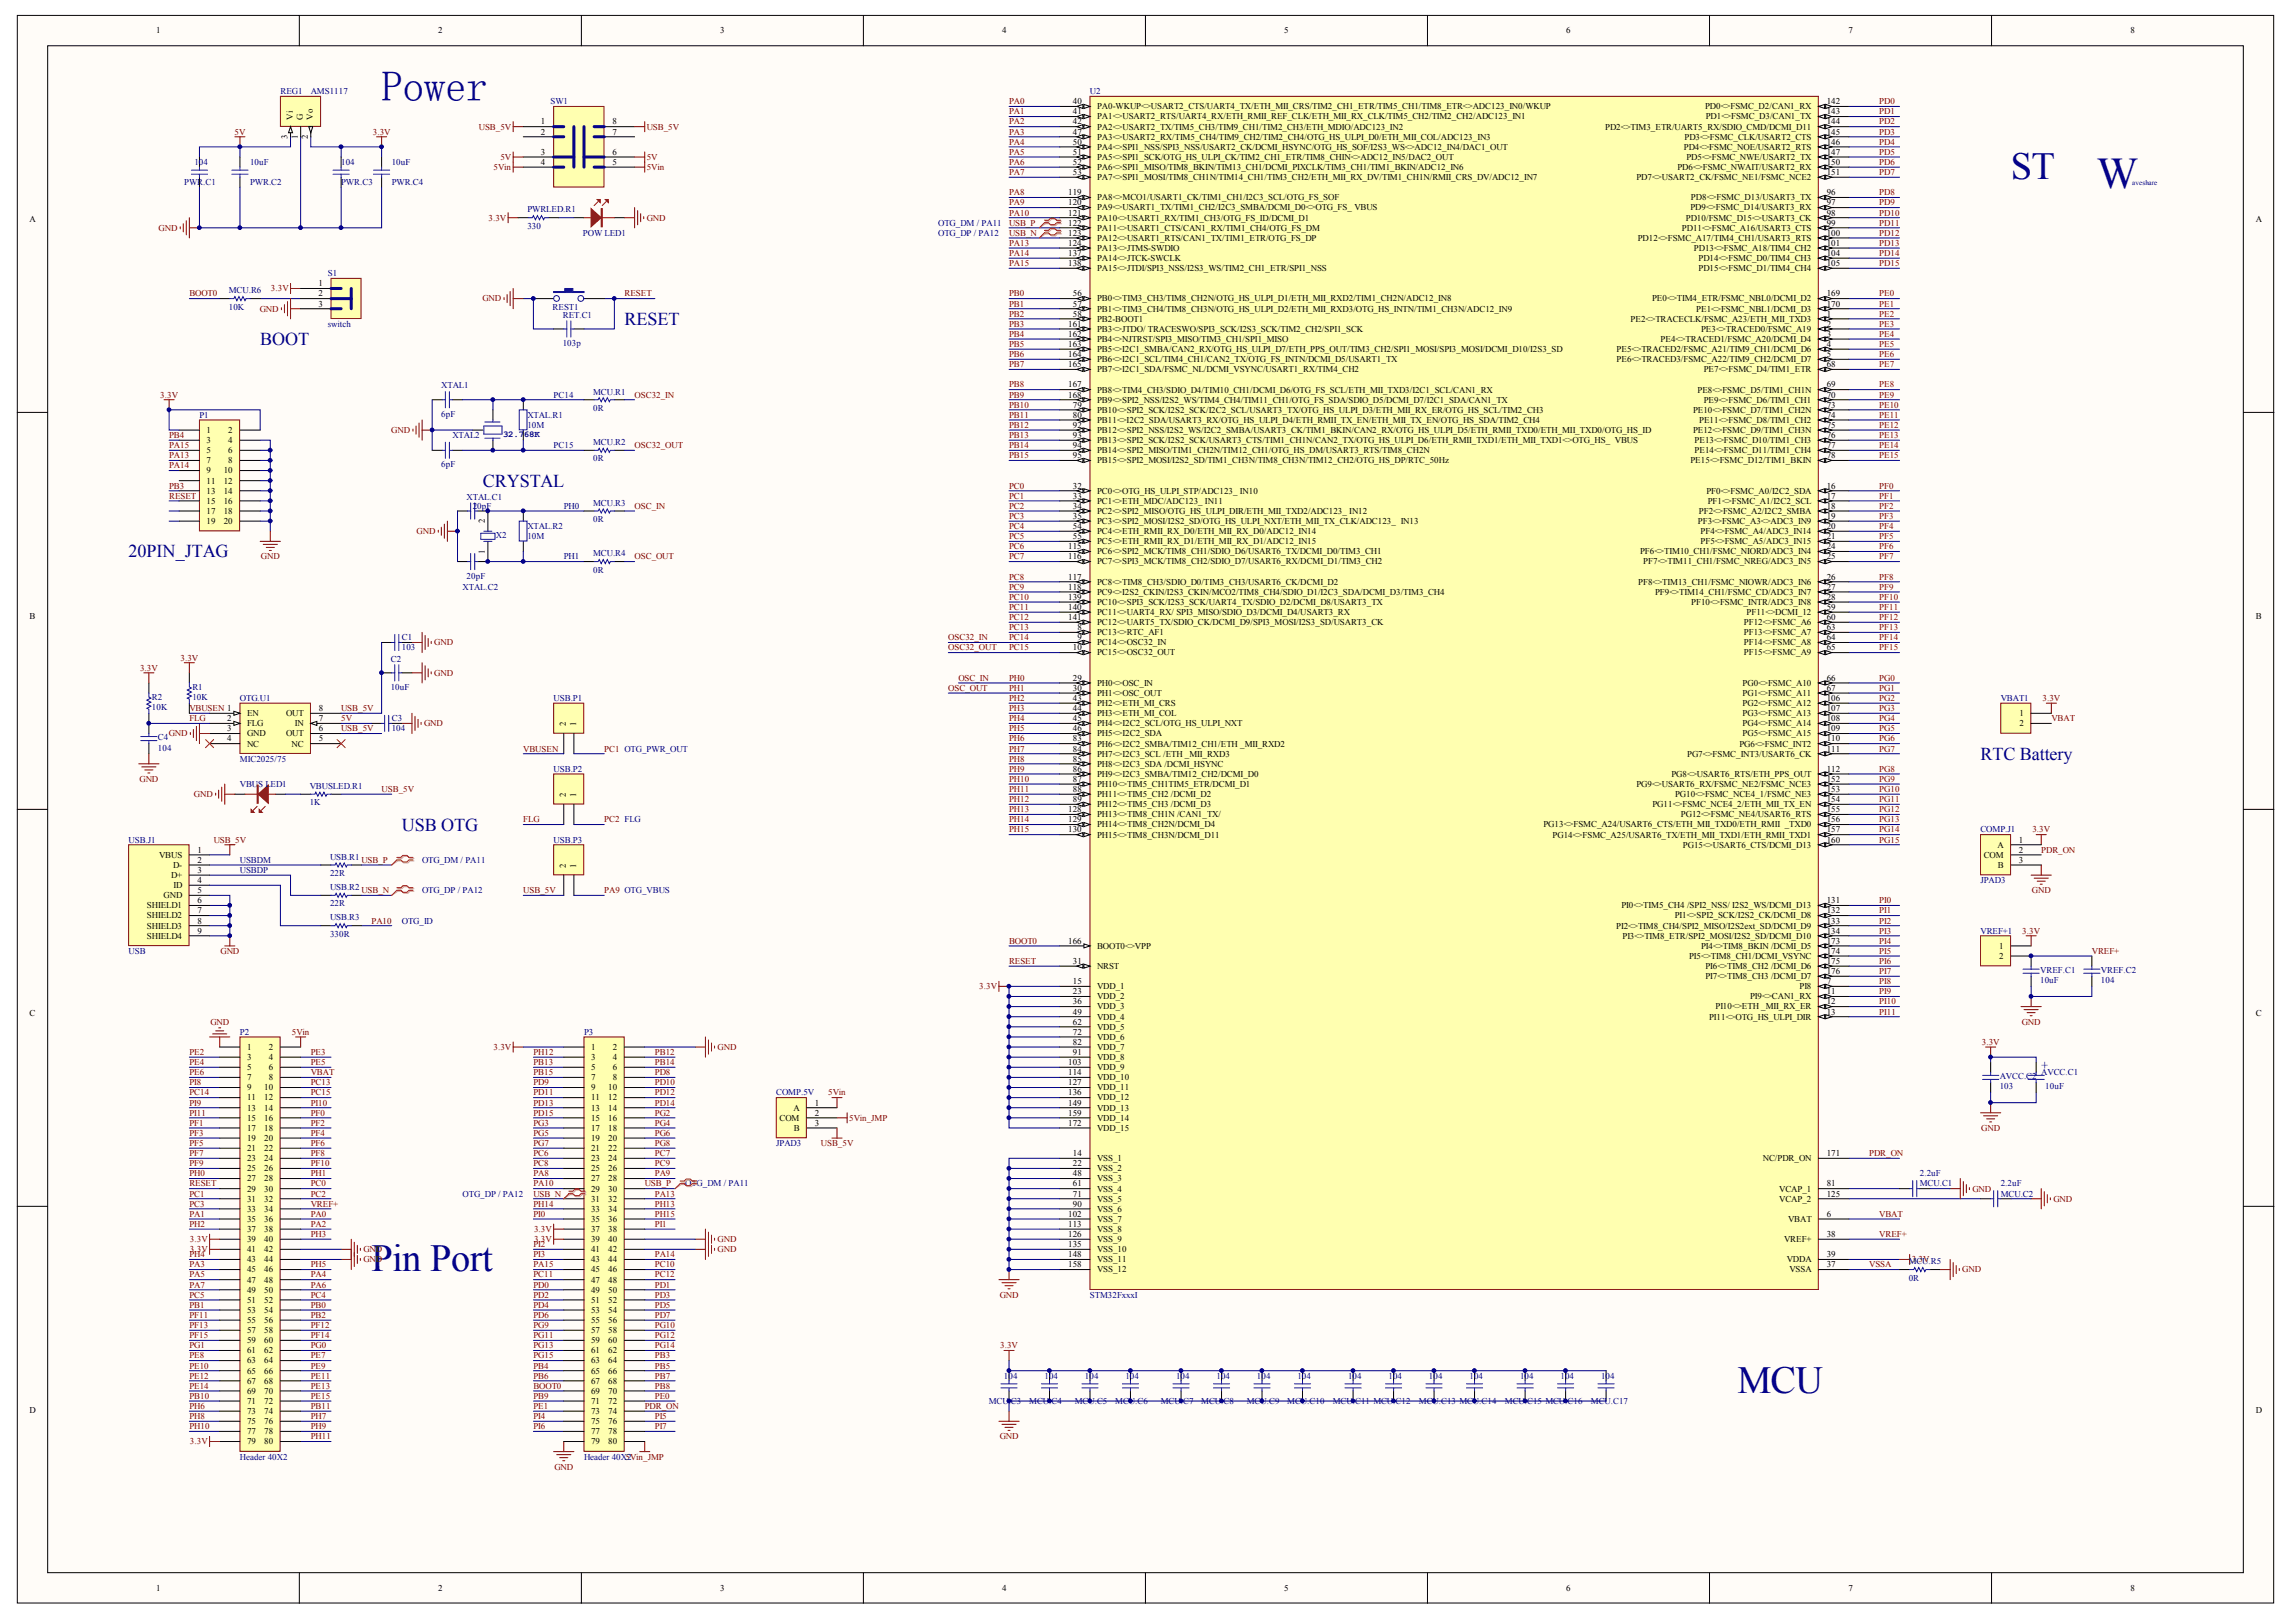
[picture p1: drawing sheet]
<svg xmlns="http://www.w3.org/2000/svg" width="297mm" height="210mm" viewBox="0 0 297 210" stroke-linecap="round" stroke-linejoin="round" font-family="sans-serif">
<defs><g id="words">
<text font-size="5.7" fill="#000080" x="271.3" y="24.3">W</text>
<text font-size="5.5" fill="#000080" x="49.4" y="13">Power</text>
<g font-size="5" fill="#000080">
<text x="260.2" y="23.2">ST</text>
<text x="48.1" y="164.5">Pin Port</text>
<text x="224.8" y="180.2">MCU</text>
</g>
<g font-size="2.3" fill="#000080">
<text x="33.7" y="44.7">BOOT</text>
<text x="80.8" y="42">RESET</text>
<text x="62.5" y="63">CRYSTAL</text>
<text x="16.6" y="72.1">20PIN_JTAG</text>
<text x="256.2" y="98.3">RTC Battery</text>
<text x="52" y="107.5">USB OTG</text>
</g>
<text font-size="1.8" fill="#000080" x="264.1" y="138.5">+</text>
<g font-size="1.2">
<text x="20.2" y="4.3">1</text>
<text x="56.7" y="4.3">2</text>
<text x="93.2" y="4.3">3</text>
<text x="129.7" y="4.3">4</text>
<text x="166.2" y="4.3">5</text>
<text x="202.6" y="4.3">6</text>
<text x="239.1" y="4.3">7</text>
<text x="275.6" y="4.3">8</text>
<text x="70" y="16.1">1</text>
<text x="70" y="17.4">2</text>
<text x="79.2" y="17.4">7</text>
<text x="79.2" y="16.1">8</text>
<text x="138.8" y="13.5">40</text>
<text x="138.8" y="14.8">41</text>
<text x="138.8" y="16.1">42</text>
<text x="138.8" y="17.4">47</text>
<text x="141.9" y="14.1">PA0-WKUP&lt;&gt;USART2_CTS/UART4_TX/ETH_MII_CRS/TIM2_CH1_ETR/TIM5_CH1/TIM8_ETR&lt;&gt;ADC123_IN0/WKUP</text>
<text x="141.9" y="15.5">PA1&lt;&gt;USART2_RTS/UART4_RX/ETH_RMII_REF_CLK/ETH_MII_RX_CLK/TIM5_CH2/TIM2_CH2/ADC123_IN1</text>
<text x="141.9" y="16.8">PA2&lt;&gt;USART2_TX/TIM5_CH3/TIM9_CH1/TIM2_CH3/ETH_MDIO/ADC123_IN2</text>
<text x="207.7" y="16.8">PD2&lt;&gt;TIM3_ETR/UART5_RX/SDIO_CMD/DCMI_D11</text>
<text x="220.6" y="14.1">PD0&lt;&gt;FSMC_D2/CAN1_RX</text>
<text x="220.7" y="15.5">PD1&lt;&gt;FSMC_D3/CAN1_TX</text>
<text x="236.3" y="13.5">142</text>
<text x="236.3" y="14.8">143</text>
<text x="236.3" y="16.1">144</text>
<text x="236.3" y="17.4">145</text>
<text x="70" y="20">3</text>
<text x="70" y="21.3">4</text>
<text x="79.2" y="21.3">5</text>
<text x="79.2" y="20">6</text>
<text x="138.8" y="18.7">50</text>
<text x="138.8" y="20">51</text>
<text x="138.8" y="21.3">52</text>
<text x="138.8" y="22.7">53</text>
<text x="141.9" y="18.1">PA3&lt;&gt;USART2_RX/TIM5_CH4/TIM9_CH2/TIM2_CH4/OTG_HS_ULPI_D0/ETH_MII_COL/ADC123_IN3</text>
<text x="141.9" y="19.4">PA4&lt;&gt;SPI1_NSS/SPI3_NSS/USART2_CK/DCMI_HSYNC/OTG_HS_SOF/I2S3_WS&lt;&gt;ADC12_IN4/DAC1_OUT</text>
<text x="141.9" y="20.7">PA5&lt;&gt;SPI1_SCK/OTG_HS_ULPI_CK/TIM2_CH1_ETR/TIM8_CHIN&lt;&gt;ADC12_IN5/DAC2_OUT</text>
<text x="141.9" y="22">PA6&lt;&gt;SPI1_MISO/TIM8_BKIN/TIM13_CH1/DCMI_PIXCLK/TIM3_CH1/TIM1_BKIN/ADC12_IN6</text>
<text x="141.9" y="23.3">PA7&lt;&gt;SPI1_MOSI/TIM8_CH1N/TIM14_CH1/TIM3_CH2/ETH_MII_RX_DV/TIM1_CH1N/RMII_CRS_DV/ADC12_IN7</text>
<text x="211.7" y="23.3">PD7&lt;&gt;USART2_CK/FSMC_NE1/FSMC_NCE2</text>
<text x="217" y="22">PD6&lt;&gt;FSMC_NWAIT/USART2_RX</text>
<text x="217.8" y="19.4">PD4&lt;&gt;FSMC_NOE/USART2_RTS</text>
<text x="217.9" y="18.1">PD3&lt;&gt;FSMC_CLK/USART2_CTS</text>
<text x="218.2" y="20.7">PD5&lt;&gt;FSMC_NWE/USART2_TX</text>
<text x="236.3" y="18.7">146</text>
<text x="236.3" y="20">147</text>
<text x="236.3" y="21.3">150</text>
<text x="236.3" y="22.7">151</text>
<text x="3.8" y="28.7">A</text>
<text x="138.2" y="25.3">119</text>
<text x="138.2" y="26.6">120</text>
<text x="138.2" y="27.9">121</text>
<text x="138.2" y="29.2">122</text>
<text x="141.9" y="25.9">PA8&lt;&gt;MCO1/USART1_CK/TIM1_CH1/I2C3_SCL/OTG_FS_SOF</text>
<text x="141.9" y="27.2">PA9&lt;&gt;USART1_TX/TIM1_CH2/I2C3_SMBA/DCMI_D0&lt;&gt;OTG_FS_ VBUS</text>
<text x="141.9" y="28.5">PA10&lt;&gt;USART1_RX/TIM1_CH3/OTG_FS_ID/DCMI_D1</text>
<text x="141.9" y="29.9">PA11&lt;&gt;USART1_CTS/CAN1_RX/TIM1_CH4/OTG_FS_DM</text>
<text x="217.6" y="29.9">PD11&lt;&gt;FSMC_A16/USART3_CTS</text>
<text x="218.1" y="28.5">PD10/FSMC_D15&lt;&gt;USART3_CK</text>
<text x="218.7" y="27.2">PD9&lt;&gt;FSMC_D14/USART3_RX</text>
<text x="218.8" y="25.9">PD8&lt;&gt;FSMC_D13/USART3_TX</text>
<text x="236.3" y="25.3">96</text>
<text x="236.3" y="26.6">97</text>
<text x="236.3" y="27.9">98</text>
<text x="236.3" y="29.2">99</text>
<text x="291.8" y="28.7">A</text>
<text x="138.2" y="30.5">123</text>
<text x="138.2" y="31.8">124</text>
<text x="138.2" y="33.1">137</text>
<text x="138.2" y="34.4">138</text>
<text x="141.9" y="31.2">PA12&lt;&gt;USART1_RTS/CAN1_TX/TIM1_ETR/OTG_FS_DP</text>
<text x="141.9" y="32.5">PA13&lt;&gt;JTMS-SWDIO</text>
<text x="141.9" y="33.8">PA14&lt;&gt;JTCK-SWCLK</text>
<text x="141.9" y="35.1">PA15&lt;&gt;JTDI/SPI3_NSS/I2S3_WS/TIM2_CH1_ETR/SPI1_NSS</text>
<text x="211.9" y="31.2">PD12&lt;&gt;FSMC_A17/TIM4_CH1/USART3_RTS</text>
<text x="219.1" y="32.5">PD13&lt;&gt;FSMC_A18/TIM4_CH2</text>
<text x="219.7" y="33.8">PD14&lt;&gt;FSMC_D0/TIM4_CH3</text>
<text x="219.7" y="35.1">PD15&lt;&gt;FSMC_D1/TIM4_CH4</text>
<text x="236.3" y="30.5">100</text>
<text x="236.3" y="31.8">101</text>
<text x="236.3" y="33.1">104</text>
<text x="236.3" y="34.4">105</text>
<text x="41.2" y="37.1">1</text>
<text x="41.2" y="38.4">2</text>
<text x="41.2" y="39.7">3</text>
<text x="138.8" y="38.4">56</text>
<text x="138.8" y="39.7">57</text>
<text x="138.8" y="41">58</text>
<text x="141.9" y="39">PB0&lt;&gt;TIM3_CH3/TIM8_CH2N/OTG_HS_ULPI_D1/ETH_MII_RXD2/TIM1_CH2N/ADC12_IN8</text>
<text x="141.9" y="40.3">PB1&lt;&gt;TIM3_CH4/TIM8_CH3N/OTG_HS_ULPI_D2/ETH_MII_RXD3/OTG_HS_INTN/TIM1_CH3N/ADC12_IN9</text>
<text x="141.9" y="41.6">PB2-BOOT1</text>
<text x="211" y="41.6">PE2&lt;&gt;TRACECLK/FSMC_A23/ETH_MII_TXD3</text>
<text x="213.7" y="39">PE0&lt;&gt;TIM4_ETR/FSMC_NBL0/DCMI_D2</text>
<text x="219.4" y="40.3">PE1&lt;&gt;FSMC_NBL1/DCMI_D3</text>
<text x="236.3" y="41">1</text>
<text x="236.3" y="38.4">169</text>
<text x="236.3" y="39.7">170</text>
<text x="138.2" y="42.3">161</text>
<text x="138.2" y="43.6">162</text>
<text x="138.2" y="44.9">163</text>
<text x="138.2" y="46.2">164</text>
<text x="138.2" y="47.5">165</text>
<text x="141.9" y="42.9">PB3&lt;&gt;JTDO/ TRACESWO/SPI3_SCK/I2S3_SCK/TIM2_CH2/SPI1_SCK</text>
<text x="141.9" y="44.3">PB4&lt;&gt;NJTRST/SPI3_MISO/TIM3_CH1/SPI1_MISO</text>
<text x="141.9" y="45.6">PB5&lt;&gt;I2C1_SMBA/CAN2_RX/OTG_HS_ULPI_D7/ETH_PPS_OUT/TIM3_CH2/SPI1_MOSI/SPI3_MOSI/DCMI_D10/I2S3_SD</text>
<text x="141.9" y="46.9">PB6&lt;&gt;I2C1_SCL/TIM4_CH1/CAN2_TX/OTG_FS_INTN/DCMI_D5/USART1_TX</text>
<text x="209.1" y="45.6">PE5&lt;&gt;TRACED2/FSMC_A21/TIM9_CH1/DCMI_D6</text>
<text x="209.1" y="46.9">PE6&lt;&gt;TRACED3/FSMC_A22/TIM9_CH2/DCMI_D7</text>
<text x="214.8" y="44.3">PE4&lt;&gt;TRACED1/FSMC_A20/DCMI_D4</text>
<text x="220.1" y="42.9">PE3&lt;&gt;TRACED0/FSMC_A19</text>
<text x="236.3" y="42.3">2</text>
<text x="236.3" y="43.6">3</text>
<text x="236.3" y="44.9">4</text>
<text x="236.3" y="46.2">5</text>
<text x="236.3" y="47.5">68</text>
<text x="138.2" y="50.1">167</text>
<text x="138.2" y="51.4">168</text>
<text x="138.8" y="52.8">79</text>
<text x="141.9" y="53.4">PB10&lt;&gt;SPI2_SCK/I2S2_SCK/I2C2_SCL/USART3_TX/OTG_HS_ULPI_D3/ETH_MII_RX_ER/OTG_HS_SCL/TIM2_CH3</text>
<text x="141.9" y="48.2">PB7&lt;&gt;I2C1_SDA/FSMC_NL/DCMI_VSYNC/USART1_RX/TIM4_CH2</text>
<text x="141.9" y="50.8">PB8&lt;&gt;TIM4_CH3/SDIO_D4/TIM10_CH1/DCMI_D6/OTG_FS_SCL/ETH_MII_TXD3/I2C1_SCL/CAN1_RX</text>
<text x="141.9" y="52.1">PB9&lt;&gt;SPI2_NSS/I2S2_WS/TIM4_CH4/TIM11_CH1/OTG_FS_SDA/SDIO_D5/DCMI_D7/I2C1_SDA/CAN1_TX</text>
<text x="219" y="53.4">PE10&lt;&gt;FSMC_D7/TIM1_CH2N</text>
<text x="219.6" y="50.8">PE8&lt;&gt;FSMC_D5/TIM1_CH1N</text>
<text x="220.4" y="48.2">PE7&lt;&gt;FSMC_D4/TIM1_ETR</text>
<text x="220.4" y="52.1">PE9&lt;&gt;FSMC_D6/TIM1_CH1</text>
<text x="236.3" y="50.1">69</text>
<text x="236.3" y="51.4">70</text>
<text x="236.3" y="52.8">73</text>
<text x="26.7" y="56">1</text>
<text x="26.7" y="57.3">3</text>
<text x="26.7" y="58.6">5</text>
<text x="26.7" y="60">7</text>
<text x="29.5" y="56">2</text>
<text x="29.5" y="57.3">4</text>
<text x="29.5" y="58.6">6</text>
<text x="29.5" y="60">8</text>
<text x="138.8" y="54.1">80</text>
<text x="138.8" y="55.4">92</text>
<text x="138.8" y="56.7">93</text>
<text x="138.8" y="58">94</text>
<text x="138.8" y="59.3">95</text>
<text x="141.9" y="54.7">PB11&lt;&gt;I2C2_SDA/USART3_RX/OTG_HS_ULPI_D4/ETH_RMII_TX_EN/ETH_MII_TX_EN/OTG_HS_SDA/TIM2_CH4</text>
<text x="141.9" y="56">PB12&lt;&gt;SPI2_NSS/I2S2_WS/I2C2_SMBA/USART3_CK/TIM1_BKIN/CAN2_RX/OTG_HS_ULPI_D5/ETH_RMII_TXD0/ETH_MII_TXD0/OTG_HS_ID</text>
<text x="141.9" y="57.3">PB13&lt;&gt;SPI2_SCK/I2S2_SCK/USART3_CTS/TIM1_CH1N/CAN2_TX/OTG_HS_ULPI_D6/ETH_RMII_TXD1/ETH_MII_TXD1&lt;&gt;OTG_HS_ VBUS</text>
<text x="141.9" y="58.6">PB14&lt;&gt;SPI2_MISO/TIM1_CH2N/TIM12_CH1/OTG_HS_DM/USART3_RTS/TIM8_CH2N</text>
<text x="141.9" y="60">PB15&lt;&gt;SPI2_MOSI/I2S2_SD/TIM1_CH3N/TIM8_CH3N/TIM12_CH2/OTG_HS_DP/RTC_50Hz</text>
<text x="218.7" y="60">PE15&lt;&gt;FSMC_D12/TIM1_BKIN</text>
<text x="219" y="56">PE12&lt;&gt;FSMC_D9/TIM1_CH3N</text>
<text x="219.2" y="57.3">PE13&lt;&gt;FSMC_D10/TIM1_CH3</text>
<text x="219.2" y="58.6">PE14&lt;&gt;FSMC_D11/TIM1_CH4</text>
<text x="219.8" y="54.7">PE11&lt;&gt;FSMC_D8/TIM1_CH2</text>
<text x="236.3" y="54.1">74</text>
<text x="236.3" y="55.4">75</text>
<text x="236.3" y="56.7">76</text>
<text x="236.3" y="58">77</text>
<text x="236.3" y="59.3">78</text>
<text x="26.7" y="61.3">9</text>
<text x="26.7" y="62.6">11</text>
<text x="26.7" y="63.9">13</text>
<text x="26.7" y="65.2">15</text>
<text x="28.9" y="61.3">10</text>
<text x="28.9" y="62.6">12</text>
<text x="28.9" y="63.9">14</text>
<text x="28.9" y="65.2">16</text>
<text x="138.8" y="63.2">32</text>
<text x="138.8" y="64.5">33</text>
<text x="138.8" y="65.8">34</text>
<text x="141.9" y="63.9">PC0&lt;&gt;OTG_HS_ULPI_STP/ADC123_ IN10</text>
<text x="141.9" y="65.2">PC1&lt;&gt;ETH_MDC/ADC123_ IN11</text>
<text x="220.8" y="63.9">PF0&lt;&gt;FSMC_A0/I2C2_SDA</text>
<text x="220.9" y="65.2">PF1&lt;&gt;FSMC_A1/I2C2_SCL</text>
<text x="236.3" y="63.2">16</text>
<text x="236.3" y="64.5">17</text>
<text x="236.3" y="65.8">18</text>
<text x="26.7" y="66.5">17</text>
<text x="26.7" y="67.8">19</text>
<text x="28.9" y="66.5">18</text>
<text x="28.9" y="67.8">20</text>
<text x="138.2" y="71.1">115</text>
<text x="138.8" y="67.2">35</text>
<text x="138.8" y="68.5">54</text>
<text x="138.8" y="69.8">55</text>
<text x="141.9" y="66.5">PC2&lt;&gt;SPI2_MISO/OTG_HS_ULPI_DIR/ETH_MII_TXD2/ADC123_ IN12</text>
<text x="141.9" y="67.8">PC3&lt;&gt;SPI2_MOSI/I2S2_SD/OTG_HS_ULPI_NXT/ETH_MII_TX_CLK/ADC123_ IN13</text>
<text x="141.9" y="69.1">PC4&lt;&gt;ETH_RMII_RX_D0/ETH_MII_RX_D0/ADC12_IN14</text>
<text x="141.9" y="70.4">PC5&lt;&gt;ETH_RMII_RX_D1/ETH_MII_RX_D1/ADC12_IN15</text>
<text x="141.9" y="71.7">PC6&lt;&gt;SPI2_MCK/TIM8_CH1/SDIO_D6/USART6_TX/DCMI_D0/TIM3_CH1</text>
<text x="212.2" y="71.7">PF6&lt;&gt;TIM10_CH1/FSMC_NIORD/ADC3_IN4</text>
<text x="219.7" y="67.8">PF3&lt;&gt;FSMC_A3&lt;&gt;ADC3_IN9</text>
<text x="219.8" y="66.5">PF2&lt;&gt;FSMC_A2/I2C2_SMBA</text>
<text x="220" y="69.1">PF4&lt;&gt;FSMC_A4/ADC3_IN14</text>
<text x="220" y="70.4">PF5&lt;&gt;FSMC_A5/ADC3_IN15</text>
<text x="236.3" y="67.2">19</text>
<text x="236.3" y="68.5">20</text>
<text x="236.3" y="69.8">21</text>
<text x="236.3" y="71.1">24</text>
<text x="138.2" y="72.4">116</text>
<text x="138.2" y="75">117</text>
<text x="138.2" y="76.3">118</text>
<text x="138.2" y="77.6">139</text>
<text x="141.9" y="73">PC7&lt;&gt;SPI3_MCK/TIM8_CH2/SDIO_D7/USART6_RX/DCMI_D1/TIM3_CH2</text>
<text x="141.9" y="75.7">PC8&lt;&gt;TIM8_CH3/SDIO_D0/TIM3_CH3/USART6_CK/DCMI_D2</text>
<text x="141.9" y="77">PC9&lt;&gt;I2S2_CKIN/I2S3_CKIN/MCO2/TIM8_CH4/SDIO_D1/I2C3_SDA/DCMI_D3/TIM3_CH4</text>
<text x="211.9" y="75.7">PF8&lt;&gt;TIM13_CH1/FSMC_NIOWR/ADC3_IN6</text>
<text x="212.6" y="73">PF7&lt;&gt;TIM11_CH1/FSMC_NREG/ADC3_IN5</text>
<text x="214.1" y="77">PF9&lt;&gt;TIM14_CH1/FSMC_CD/ADC3_IN7</text>
<text x="236.3" y="72.4">25</text>
<text x="236.3" y="75">26</text>
<text x="236.3" y="76.3">27</text>
<text x="236.3" y="77.6">28</text>
<text x="3.8" y="80.1">B</text>
<text x="138.2" y="78.9">140</text>
<text x="138.2" y="80.2">141</text>
<text x="139.4" y="81.6">8</text>
<text x="139.4" y="82.9">9</text>
<text x="141.9" y="82.2">PC13&lt;&gt;RTC_AF1</text>
<text x="141.9" y="83.5">PC14&lt;&gt;OSC32_IN</text>
<text x="141.9" y="78.3">PC10&lt;&gt;SPI3_SCK/I2S3_SCK/UART4_TX/SDIO_D2/DCMI_D8/USART3_TX</text>
<text x="141.9" y="79.6">PC11&lt;&gt;UART4_RX/ SPI3_MISO/SDIO_D3/DCMI_D4/USART3_RX</text>
<text x="141.9" y="80.9">PC12&lt;&gt;UART5_TX/SDIO_CK/DCMI_D9/SPI3_MOSI/I2S3_SD/USART3_CK</text>
<text x="218.8" y="78.3">PF10&lt;&gt;FSMC_INTR/ADC3_IN8</text>
<text x="225.6" y="80.9">PF12&lt;&gt;FSMC_A6</text>
<text x="225.6" y="82.2">PF13&lt;&gt;FSMC_A7</text>
<text x="225.6" y="83.5">PF14&lt;&gt;FSMC_A8</text>
<text x="226" y="79.6">PF11&lt;&gt;DCMI_12</text>
<text x="236.3" y="78.9">59</text>
<text x="236.3" y="80.2">60</text>
<text x="236.3" y="81.6">63</text>
<text x="236.3" y="82.9">64</text>
<text x="291.8" y="80.1">B</text>
<text x="138.8" y="84.2">10</text>
<text x="138.8" y="88.1">29</text>
<text x="138.8" y="89.4">30</text>
<text x="141.9" y="84.8">PC15&lt;&gt;OSC32_OUT</text>
<text x="141.9" y="88.8">PH0&lt;&gt;OSC_IN</text>
<text x="225.4" y="88.8">PG0&lt;&gt;FSMC_A10</text>
<text x="225.6" y="84.8">PF15&lt;&gt;FSMC_A9</text>
<text x="236.3" y="84.2">65</text>
<text x="236.3" y="88.1">66</text>
<text x="236.3" y="89.4">67</text>
<text x="29.4" y="93.3">2</text>
<text x="29.4" y="94.6">3</text>
<text x="29.4" y="96">4</text>
<text x="32" y="92.7">EN</text>
<text x="32" y="94">FLG</text>
<text x="32" y="95.3">GND</text>
<text x="37" y="92.7">OUT</text>
<text x="37" y="95.3">OUT</text>
<text x="38.2" y="94">IN</text>
<text x="41.3" y="92">8</text>
<text x="41.3" y="93.3">7</text>
<text x="41.3" y="94.6">6</text>
<text x="41.3" y="96">5</text>
<text x="138.8" y="90.7">43</text>
<text x="138.8" y="92">44</text>
<text x="138.8" y="93.3">45</text>
<text x="138.8" y="94.6">46</text>
<text x="138.8" y="96">83</text>
<text x="141.9" y="90.1">PH1&lt;&gt;OSC_OUT</text>
<text x="141.9" y="91.4">PH2&lt;&gt;ETH_MI_CRS</text>
<text x="141.9" y="92.7">PH3&lt;&gt;ETH_MI_COL</text>
<text x="141.9" y="94">PH4&lt;&gt;I2C2_SCL/OTG_HS_ULPI_NXT</text>
<text x="141.9" y="95.3">PH5&lt;&gt;I2C2_SDA</text>
<text x="225.4" y="90.1">PG1&lt;&gt;FSMC_A11</text>
<text x="225.4" y="91.4">PG2&lt;&gt;FSMC_A12</text>
<text x="225.4" y="92.7">PG3&lt;&gt;FSMC_A13</text>
<text x="225.4" y="94">PG4&lt;&gt;FSMC_A14</text>
<text x="225.4" y="95.3">PG5&lt;&gt;FSMC_A15</text>
<text x="236.3" y="90.7">106</text>
<text x="236.3" y="92">107</text>
<text x="236.3" y="93.3">108</text>
<text x="236.3" y="94.6">109</text>
<text x="236.3" y="96">110</text>
<text x="261.3" y="92.7">1</text>
<text x="261.3" y="94">2</text>
<text x="32" y="96.6">NC</text>
<text x="37.7" y="96.6">NC</text>
<text x="138.8" y="97.3">84</text>
<text x="138.8" y="98.6">85</text>
<text x="138.8" y="99.9">86</text>
<text x="138.8" y="101.2">87</text>
<text x="141.9" y="96.6">PH6&lt;&gt;I2C2_SMBA/TIM12_CH1/ETH _MII_RXD2</text>
<text x="141.9" y="97.9">PH7&lt;&gt;I2C3_SCL /ETH _MII_RXD3</text>
<text x="141.9" y="99.2">PH8&lt;&gt;I2C3_SDA /DCMI_HSYNC</text>
<text x="141.9" y="100.5">PH9&lt;&gt;I2C3_SMBA/TIM12_CH2/DCMI_D0</text>
<text x="141.9" y="101.8">PH10&lt;&gt;TIM5_CH1TIM5_ETR/DCMI_D1</text>
<text x="211.7" y="101.8">PG9&lt;&gt;USART6_RX/FSMC_NE2/FSMC_NCE3</text>
<text x="216.2" y="100.5">PG8&lt;&gt;USART6_RTS/ETH_PPS_OUT</text>
<text x="218.3" y="97.9">PG7&lt;&gt;FSMC_INT3/USART6_CK</text>
<text x="225" y="96.6">PG6&lt;&gt;FSMC_INT2</text>
<text x="236.3" y="97.3">111</text>
<text x="236.3" y="99.9">112</text>
<text x="236.3" y="101.2">152</text>
<text x="138.2" y="105.1">128</text>
<text x="138.2" y="106.4">129</text>
<text x="138.2" y="107.7">130</text>
<text x="138.8" y="102.5">88</text>
<text x="138.8" y="103.8">89</text>
<text x="141.9" y="103.1">PH11&lt;&gt;TIM5_CH2 /DCMI_D2</text>
<text x="141.9" y="104.5">PH12&lt;&gt;TIM5_CH3 /DCMI_D3</text>
<text x="141.9" y="105.8">PH13&lt;&gt;TIM8_CH1N /CAN1_TX/</text>
<text x="141.9" y="107.1">PH14&lt;&gt;TIM8_CH2N/DCMI_D4</text>
<text x="199.7" y="107.1">PG13&lt;&gt;FSMC_A24/USART6_CTS/ETH_MII_TXD0/ETH_RMII _TXD0</text>
<text x="213.8" y="104.5">PG11&lt;&gt;FSMC_NCE4_2/ETH_MII_TX_EN</text>
<text x="216.7" y="103.1">PG10&lt;&gt;FSMC_NCE4_1/FSMC_NE3</text>
<text x="217.5" y="105.8">PG12&lt;&gt;FSMC_NE4/USART6_RTS</text>
<text x="236.3" y="102.5">153</text>
<text x="236.3" y="103.8">154</text>
<text x="236.3" y="105.1">155</text>
<text x="236.3" y="106.4">156</text>
<text x="236.3" y="107.7">157</text>
<text x="20.6" y="111">VBUS</text>
<text x="22.1" y="113.6">D+</text>
<text x="22.4" y="112.3">D-</text>
<text x="25.5" y="110.3">1</text>
<text x="25.5" y="111.7">2</text>
<text x="25.5" y="113">3</text>
<text x="141.9" y="108.4">PH15&lt;&gt;TIM8_CH3N/DCMI_D11</text>
<text x="200.9" y="108.4">PG14&lt;&gt;FSMC_A25/USART6_TX/ETH_MII_TXD1/ETH_RMII_TXD1</text>
<text x="217.7" y="109.7">PG15&lt;&gt;USART6_CTS/DCMI_D13</text>
<text x="236.3" y="109">160</text>
<text x="256.7" y="111">COM</text>
<text x="258.4" y="109.7">A</text>
<text x="258.5" y="112.3">B</text>
<text x="261.2" y="109">1</text>
<text x="261.2" y="110.3">2</text>
<text x="261.2" y="111.7">3</text>
<text x="19" y="117.5">SHIELD1</text>
<text x="19" y="118.9">SHIELD2</text>
<text x="21.2" y="116.2">GND</text>
<text x="22.4" y="114.9">ID</text>
<text x="25.5" y="114.3">4</text>
<text x="25.5" y="115.6">5</text>
<text x="25.5" y="116.9">6</text>
<text x="25.5" y="118.2">7</text>
<text x="25.5" y="119.5">8</text>
<text x="209.8" y="117.5">PI0&lt;&gt;TIM5_CH4 /SPI2_NSS/ I2S2_WS/DCMI_D13</text>
<text x="216.7" y="118.9">PI1&lt;&gt;SPI2_SCK/I2S2_CK/DCMI_D8</text>
<text x="236.3" y="116.9">131</text>
<text x="236.3" y="118.2">132</text>
<text x="236.3" y="119.5">133</text>
<text x="19" y="120.2">SHIELD3</text>
<text x="19" y="121.5">SHIELD4</text>
<text x="25.5" y="120.8">9</text>
<text x="138.2" y="122.1">166</text>
<text x="138.8" y="124.7">31</text>
<text x="141.9" y="125.4">NRST</text>
<text x="141.9" y="122.8">BOOT0&lt;&gt;VPP</text>
<text x="209.1" y="120.2">PI2&lt;&gt;TIM8_CH4/SPI2_MISO/I2S2ext_SD/DCMI_D9</text>
<text x="209.9" y="121.5">PI3&lt;&gt;TIM8_ETR/SPI2_MOSI/I2S2_SD/DCMI_D10</text>
<text x="218.5" y="124.1">PI5&lt;&gt;TIM8_CH1/DCMI_VSYNC</text>
<text x="220.1" y="122.8">PI4&lt;&gt;TIM8_BKIN /DCMI_D5</text>
<text x="220.6" y="125.4">PI6&lt;&gt;TIM8_CH2 /DCMI_D6</text>
<text x="236.3" y="120.8">134</text>
<text x="236.3" y="122.1">173</text>
<text x="236.3" y="123.4">174</text>
<text x="236.3" y="124.7">175</text>
<text x="258.6" y="122.8">1</text>
<text x="258.6" y="124.1">2</text>
<text x="3.8" y="131.4">C</text>
<text x="138.8" y="131.3">49</text>
<text x="138.8" y="127.4">15</text>
<text x="138.8" y="128.7">23</text>
<text x="138.8" y="130">36</text>
<text x="141.9" y="131.9">VDD_4</text>
<text x="141.9" y="128">VDD_1</text>
<text x="141.9" y="129.3">VDD_2</text>
<text x="141.9" y="130.6">VDD_3</text>
<text x="220.6" y="126.7">PI7&lt;&gt;TIM8_CH3 /DCMI_D7</text>
<text x="221.1" y="131.9">PI11&lt;&gt;OTG_HS_ULPI_DIR</text>
<text x="221.9" y="130.6">PI10&lt;&gt;ETH _MII_RX_ER</text>
<text x="226.4" y="129.3">PI9&lt;&gt;CAN1_RX</text>
<text x="232.8" y="128">PI8</text>
<text x="236.3" y="126.1">176</text>
<text x="236.3" y="127.4">7</text>
<text x="236.3" y="128.7">11</text>
<text x="236.3" y="130">12</text>
<text x="236.3" y="131.3">13</text>
<text x="291.8" y="131.4">C</text>
<text x="32" y="135.9">1</text>
<text x="32" y="137.2">3</text>
<text x="34.8" y="135.9">2</text>
<text x="34.8" y="137.2">4</text>
<text x="76.5" y="135.9">1</text>
<text x="76.5" y="137.2">3</text>
<text x="79.3" y="135.9">2</text>
<text x="79.3" y="137.2">4</text>
<text x="138.2" y="137.8">103</text>
<text x="138.8" y="132.6">62</text>
<text x="138.8" y="133.9">72</text>
<text x="138.8" y="135.2">82</text>
<text x="138.8" y="136.5">91</text>
<text x="141.9" y="133.3">VDD_5</text>
<text x="141.9" y="134.6">VDD_6</text>
<text x="141.9" y="135.9">VDD_7</text>
<text x="141.9" y="137.2">VDD_8</text>
<text x="32" y="138.5">5</text>
<text x="32" y="139.8">7</text>
<text x="32" y="141.1">9</text>
<text x="32" y="142.4">11</text>
<text x="32" y="143.7">13</text>
<text x="34.2" y="141.1">10</text>
<text x="34.2" y="142.4">12</text>
<text x="34.2" y="143.7">14</text>
<text x="34.8" y="138.5">6</text>
<text x="34.8" y="139.8">8</text>
<text x="76.5" y="138.5">5</text>
<text x="76.5" y="139.8">7</text>
<text x="76.5" y="141.1">9</text>
<text x="76.5" y="142.4">11</text>
<text x="76.5" y="143.7">13</text>
<text x="78.7" y="141.1">10</text>
<text x="78.7" y="142.4">12</text>
<text x="78.7" y="143.7">14</text>
<text x="79.3" y="138.5">6</text>
<text x="79.3" y="139.8">8</text>
<text x="102.6" y="143.7">A</text>
<text x="105.4" y="143.1">1</text>
<text x="138.2" y="141.8">136</text>
<text x="138.2" y="139.1">114</text>
<text x="138.2" y="140.5">127</text>
<text x="138.2" y="143.1">149</text>
<text x="141.9" y="142.4">VDD_12</text>
<text x="141.9" y="138.5">VDD_9</text>
<text x="141.9" y="139.8">VDD_10</text>
<text x="141.9" y="141.1">VDD_11</text>
<text x="141.9" y="143.7">VDD_13</text>
<text x="32" y="145">15</text>
<text x="32" y="146.3">17</text>
<text x="32" y="147.7">19</text>
<text x="32" y="149">21</text>
<text x="34.2" y="145">16</text>
<text x="34.2" y="146.3">18</text>
<text x="34.2" y="147.7">20</text>
<text x="34.2" y="149">22</text>
<text x="76.5" y="145">15</text>
<text x="76.5" y="146.3">17</text>
<text x="76.5" y="147.7">19</text>
<text x="76.5" y="149">21</text>
<text x="78.7" y="145">16</text>
<text x="78.7" y="146.3">18</text>
<text x="78.7" y="147.7">20</text>
<text x="78.7" y="149">22</text>
<text x="100.9" y="145">COM</text>
<text x="102.7" y="146.3">B</text>
<text x="105.4" y="144.4">2</text>
<text x="105.4" y="145.7">3</text>
<text x="138.2" y="144.4">159</text>
<text x="138.2" y="145.7">172</text>
<text x="138.8" y="149.6">14</text>
<text x="141.9" y="145">VDD_14</text>
<text x="141.9" y="146.3">VDD_15</text>
<text x="236.3" y="149.6">171</text>
<text x="32" y="150.3">23</text>
<text x="32" y="151.6">25</text>
<text x="32" y="152.9">27</text>
<text x="32" y="154.2">29</text>
<text x="32" y="155.5">31</text>
<text x="34.2" y="150.3">24</text>
<text x="34.2" y="151.6">26</text>
<text x="34.2" y="152.9">28</text>
<text x="34.2" y="154.2">30</text>
<text x="34.2" y="155.5">32</text>
<text x="76.5" y="150.3">23</text>
<text x="76.5" y="151.6">25</text>
<text x="76.5" y="152.9">27</text>
<text x="76.5" y="154.2">29</text>
<text x="76.5" y="155.5">31</text>
<text x="78.7" y="150.3">24</text>
<text x="78.7" y="151.6">26</text>
<text x="78.7" y="152.9">28</text>
<text x="78.7" y="154.2">30</text>
<text x="78.7" y="155.5">32</text>
<text x="138.8" y="154.8">71</text>
<text x="138.8" y="153.5">61</text>
<text x="138.8" y="150.9">22</text>
<text x="138.8" y="152.2">48</text>
<text x="141.9" y="155.5">VSS_5</text>
<text x="141.9" y="154.2">VSS_4</text>
<text x="141.9" y="151.6">VSS_2</text>
<text x="141.9" y="150.3">VSS_1</text>
<text x="141.9" y="152.9">VSS_3</text>
<text x="228.1" y="150.3">NC/PDR_ON</text>
<text x="230.2" y="154.2">VCAP_1</text>
<text x="230.2" y="155.5">VCAP_2</text>
<text x="236.3" y="153.5">81</text>
<text x="236.3" y="154.8">125</text>
<text x="32" y="156.8">33</text>
<text x="32" y="158.1">35</text>
<text x="32" y="159.4">37</text>
<text x="32" y="160.7">39</text>
<text x="34.2" y="156.8">34</text>
<text x="34.2" y="158.1">36</text>
<text x="34.2" y="159.4">38</text>
<text x="34.2" y="160.7">40</text>
<text x="76.5" y="156.8">33</text>
<text x="76.5" y="158.1">35</text>
<text x="76.5" y="159.4">37</text>
<text x="76.5" y="160.7">39</text>
<text x="78.7" y="156.8">34</text>
<text x="78.7" y="158.1">36</text>
<text x="78.7" y="159.4">38</text>
<text x="78.7" y="160.7">40</text>
<text x="138.2" y="157.5">102</text>
<text x="138.2" y="158.8">113</text>
<text x="138.2" y="160.1">126</text>
<text x="138.2" y="161.4">135</text>
<text x="138.8" y="156.2">90</text>
<text x="141.9" y="156.8">VSS_6</text>
<text x="141.9" y="158.1">VSS_7</text>
<text x="141.9" y="159.4">VSS_8</text>
<text x="141.9" y="160.7">VSS_9</text>
<text x="230.8" y="160.7">VREF+</text>
<text x="231.3" y="158.1">VBAT</text>
<text x="236.3" y="157.5">6</text>
<text x="236.3" y="160.1">38</text>
<text x="32" y="162">41</text>
<text x="32" y="163.4">43</text>
<text x="32" y="164.7">45</text>
<text x="32" y="166">47</text>
<text x="32" y="167.3">49</text>
<text x="34.2" y="162">42</text>
<text x="34.2" y="163.4">44</text>
<text x="34.2" y="164.7">46</text>
<text x="34.2" y="166">48</text>
<text x="34.2" y="167.3">50</text>
<text x="76.5" y="162">41</text>
<text x="76.5" y="163.4">43</text>
<text x="76.5" y="164.7">45</text>
<text x="76.5" y="166">47</text>
<text x="76.5" y="167.3">49</text>
<text x="78.7" y="162">42</text>
<text x="78.7" y="163.4">44</text>
<text x="78.7" y="164.7">46</text>
<text x="78.7" y="166">48</text>
<text x="78.7" y="167.3">50</text>
<text x="138.2" y="162.7">148</text>
<text x="138.2" y="164">158</text>
<text x="141.9" y="162">VSS_10</text>
<text x="141.9" y="163.4">VSS_11</text>
<text x="141.9" y="164.7">VSS_12</text>
<text x="231.2" y="163.4">VDDA</text>
<text x="231.5" y="164.7">VSSA</text>
<text x="236.3" y="164">37</text>
<text x="236.3" y="162.7">39</text>
<text x="32" y="168.6">51</text>
<text x="32" y="169.9">53</text>
<text x="32" y="171.2">55</text>
<text x="32" y="172.5">57</text>
<text x="32" y="173.8">59</text>
<text x="34.2" y="168.6">52</text>
<text x="34.2" y="169.9">54</text>
<text x="34.2" y="171.2">56</text>
<text x="34.2" y="172.5">58</text>
<text x="34.2" y="173.8">60</text>
<text x="76.5" y="168.6">51</text>
<text x="76.5" y="169.9">53</text>
<text x="76.5" y="171.2">55</text>
<text x="76.5" y="172.5">57</text>
<text x="76.5" y="173.8">59</text>
<text x="78.7" y="168.6">52</text>
<text x="78.7" y="169.9">54</text>
<text x="78.7" y="171.2">56</text>
<text x="78.7" y="172.5">58</text>
<text x="78.7" y="173.8">60</text>
<text x="32" y="175.1">61</text>
<text x="32" y="176.4">63</text>
<text x="32" y="177.8">65</text>
<text x="32" y="179.1">67</text>
<text x="34.2" y="175.1">62</text>
<text x="34.2" y="176.4">64</text>
<text x="34.2" y="177.8">66</text>
<text x="34.2" y="179.1">68</text>
<text x="76.5" y="175.1">61</text>
<text x="76.5" y="176.4">63</text>
<text x="76.5" y="177.8">65</text>
<text x="76.5" y="179.1">67</text>
<text x="78.7" y="175.1">62</text>
<text x="78.7" y="176.4">64</text>
<text x="78.7" y="177.8">66</text>
<text x="78.7" y="179.1">68</text>
<text x="3.8" y="182.8">D</text>
<text x="32" y="180.4">69</text>
<text x="32" y="181.7">71</text>
<text x="32" y="183">73</text>
<text x="32" y="184.3">75</text>
<text x="32" y="185.6">77</text>
<text x="34.2" y="180.4">70</text>
<text x="34.2" y="181.7">72</text>
<text x="34.2" y="183">74</text>
<text x="34.2" y="184.3">76</text>
<text x="34.2" y="185.6">78</text>
<text x="76.5" y="180.4">69</text>
<text x="76.5" y="181.7">71</text>
<text x="76.5" y="183">73</text>
<text x="76.5" y="184.3">75</text>
<text x="76.5" y="185.6">77</text>
<text x="78.7" y="180.4">70</text>
<text x="78.7" y="181.7">72</text>
<text x="78.7" y="183">74</text>
<text x="78.7" y="184.3">76</text>
<text x="78.7" y="185.6">78</text>
<text x="291.8" y="182.8">D</text>
<text x="32" y="186.9">79</text>
<text x="34.2" y="186.9">80</text>
<text x="76.5" y="186.9">79</text>
<text x="78.7" y="186.9">80</text>
<text x="20.2" y="205.9">1</text>
<text x="56.7" y="205.9">2</text>
<text x="93.2" y="205.9">3</text>
<text x="129.7" y="205.9">4</text>
<text x="166.2" y="205.9">5</text>
<text x="202.6" y="205.9">6</text>
<text x="239.1" y="205.9">7</text>
<text x="275.6" y="205.9">8</text>
</g>
<g font-size="1.2" fill="#800000">
<text x="30.3" y="17.4">5V</text>
<text x="48.2" y="17.4">3.3V</text>
<text x="62" y="16.8">USB_5V</text>
<text x="83.7" y="16.8">USB_5V</text>
<text x="130.5" y="13.5">PA0</text>
<text x="130.5" y="14.8">PA1</text>
<text x="130.5" y="16.1">PA2</text>
<text x="130.5" y="17.4">PA3</text>
<text x="243.1" y="13.5">PD0</text>
<text x="243.1" y="14.8">PD1</text>
<text x="243.1" y="16.1">PD2</text>
<text x="243.1" y="17.4">PD3</text>
<text x="63.9" y="22">5Vin</text>
<text x="64.7" y="20.7">5V</text>
<text x="83.7" y="20.7">5V</text>
<text x="83.7" y="22">5Vin</text>
<text x="130.5" y="18.7">PA4</text>
<text x="130.5" y="20">PA5</text>
<text x="130.5" y="21.3">PA6</text>
<text x="130.5" y="22.7">PA7</text>
<text x="243.1" y="18.7">PD4</text>
<text x="243.1" y="20">PD5</text>
<text x="243.1" y="21.3">PD6</text>
<text x="243.1" y="22.7">PD7</text>
<text x="20.5" y="29.9">GND</text>
<text x="63.2" y="28.5">3.3V</text>
<text x="83.7" y="28.5">GND</text>
<text x="130.5" y="25.3">PA8</text>
<text x="130.5" y="26.6">PA9</text>
<text x="130.5" y="27.9">PA10</text>
<text x="130.5" y="29.2">USB_P</text>
<text x="243.1" y="25.3">PD8</text>
<text x="243.1" y="26.6">PD9</text>
<text x="243.1" y="27.9">PD10</text>
<text x="243.1" y="29.2">PD11</text>
<text x="130.5" y="31.8">PA13</text>
<text x="130.5" y="33.1">PA14</text>
<text x="130.5" y="34.4">PA15</text>
<text x="130.5" y="30.5">USB_N</text>
<text x="243.1" y="30.5">PD12</text>
<text x="243.1" y="31.8">PD13</text>
<text x="243.1" y="33.1">PD14</text>
<text x="243.1" y="34.4">PD15</text>
<text x="24.5" y="38.4">BOOT0</text>
<text x="33.6" y="40.3">GND</text>
<text x="35" y="37.7">3.3V</text>
<text x="62.4" y="39">GND</text>
<text x="80.8" y="38.4">RESET</text>
<text x="130.5" y="38.4">PB0</text>
<text x="130.5" y="39.7">PB1</text>
<text x="130.5" y="41">PB2</text>
<text x="243.1" y="38.4">PE0</text>
<text x="243.1" y="39.7">PE1</text>
<text x="243.1" y="41">PE2</text>
<text x="130.5" y="42.3">PB3</text>
<text x="130.5" y="43.6">PB4</text>
<text x="130.5" y="44.9">PB5</text>
<text x="130.5" y="46.2">PB6</text>
<text x="130.5" y="47.5">PB7</text>
<text x="243.1" y="42.3">PE3</text>
<text x="243.1" y="43.6">PE4</text>
<text x="243.1" y="44.9">PE5</text>
<text x="243.1" y="46.2">PE6</text>
<text x="243.1" y="47.5">PE7</text>
<text x="20.7" y="51.4">3.3V</text>
<text x="82.1" y="51.4">OSC32_IN</text>
<text x="130.5" y="50.1">PB8</text>
<text x="130.5" y="51.4">PB9</text>
<text x="130.5" y="52.8">PB10</text>
<text x="243.1" y="50.1">PE8</text>
<text x="243.1" y="51.4">PE9</text>
<text x="243.1" y="52.8">PE10</text>
<text x="21.9" y="59.3">PA13</text>
<text x="21.9" y="58">PA15</text>
<text x="21.9" y="56.7">PB4</text>
<text x="50.6" y="56">GND</text>
<text x="82.1" y="58">OSC32_OUT</text>
<text x="130.5" y="54.1">PB11</text>
<text x="130.5" y="55.4">PB12</text>
<text x="130.5" y="56.7">PB13</text>
<text x="130.5" y="58">PB14</text>
<text x="130.5" y="59.3">PB15</text>
<text x="243.1" y="54.1">PE11</text>
<text x="243.1" y="55.4">PE12</text>
<text x="243.1" y="56.7">PE13</text>
<text x="243.1" y="58">PE14</text>
<text x="243.1" y="59.3">PE15</text>
<text x="21.9" y="64.5">RESET</text>
<text x="21.9" y="60.6">PA14</text>
<text x="21.9" y="63.2">PB3</text>
<text x="82.1" y="65.8">OSC_IN</text>
<text x="130.5" y="63.2">PC0</text>
<text x="130.5" y="64.5">PC1</text>
<text x="130.5" y="65.8">PC2</text>
<text x="243.1" y="63.2">PF0</text>
<text x="243.1" y="64.5">PF1</text>
<text x="243.1" y="65.8">PF2</text>
<text x="53.9" y="69.1">GND</text>
<text x="130.5" y="67.2">PC3</text>
<text x="130.5" y="68.5">PC4</text>
<text x="130.5" y="69.8">PC5</text>
<text x="130.5" y="71.1">PC6</text>
<text x="243.1" y="67.2">PF3</text>
<text x="243.1" y="68.5">PF4</text>
<text x="243.1" y="69.8">PF5</text>
<text x="243.1" y="71.1">PF6</text>
<text x="33.8" y="72.4">GND</text>
<text x="82.1" y="72.4">OSC_OUT</text>
<text x="130.5" y="72.4">PC7</text>
<text x="130.5" y="75">PC8</text>
<text x="130.5" y="76.3">PC9</text>
<text x="130.5" y="77.6">PC10</text>
<text x="243.1" y="72.4">PF7</text>
<text x="243.1" y="75">PF8</text>
<text x="243.1" y="76.3">PF9</text>
<text x="243.1" y="77.6">PF10</text>
<text x="56.2" y="83.5">GND</text>
<text x="122.7" y="82.9">OSC32_IN</text>
<text x="130.5" y="78.9">PC11</text>
<text x="130.5" y="80.2">PC12</text>
<text x="130.5" y="81.6">PC13</text>
<text x="130.5" y="82.9">PC14</text>
<text x="243.1" y="78.9">PF11</text>
<text x="243.1" y="80.2">PF12</text>
<text x="243.1" y="81.6">PF13</text>
<text x="243.1" y="82.9">PF14</text>
<text x="18.1" y="86.8">3.3V</text>
<text x="23.4" y="85.5">3.3V</text>
<text x="56.2" y="87.4">GND</text>
<text x="122.7" y="84.2">OSC32_OUT</text>
<text x="122.7" y="89.4">OSC_OUT</text>
<text x="124" y="88.1">OSC_IN</text>
<text x="130.5" y="84.2">PC15</text>
<text x="130.5" y="88.1">PH0</text>
<text x="130.5" y="89.4">PH1</text>
<text x="243.1" y="84.2">PF15</text>
<text x="243.1" y="88.1">PG0</text>
<text x="243.1" y="89.4">PG1</text>
<text x="21.8" y="95.3">GND</text>
<text x="24.5" y="92">VBUSEN 1</text>
<text x="24.5" y="93.3">FLG</text>
<text x="44.1" y="93.3">5V</text>
<text x="44.1" y="92">USB_5V</text>
<text x="44.1" y="94.6">USB_5V</text>
<text x="54.9" y="94">GND</text>
<text x="130.5" y="90.7">PH2</text>
<text x="130.5" y="92">PH3</text>
<text x="130.5" y="93.3">PH4</text>
<text x="130.5" y="94.6">PH5</text>
<text x="130.5" y="96">PH6</text>
<text x="243.1" y="90.7">PG2</text>
<text x="243.1" y="92">PG3</text>
<text x="243.1" y="93.3">PG4</text>
<text x="243.1" y="94.6">PG5</text>
<text x="243.1" y="96">PG6</text>
<text x="264.2" y="90.7">3.3V</text>
<text x="265.4" y="93.3">VBAT</text>
<text x="18.1" y="101.2">GND</text>
<text x="67.7" y="97.3">VBUSEN</text>
<text x="78.2" y="97.3">PC1 OTG_PWR_OUT</text>
<text x="130.5" y="97.3">PH7</text>
<text x="130.5" y="98.6">PH8</text>
<text x="130.5" y="99.9">PH9</text>
<text x="130.5" y="101.2">PH10</text>
<text x="243.1" y="97.3">PG7</text>
<text x="243.1" y="99.9">PG8</text>
<text x="243.1" y="101.2">PG9</text>
<text x="25.1" y="103.1">GND</text>
<text x="49.4" y="102.5">USB_5V</text>
<text x="67.7" y="106.4">FLG</text>
<text x="78.2" y="106.4">PC2 FLG</text>
<text x="130.5" y="102.5">PH11</text>
<text x="130.5" y="103.8">PH12</text>
<text x="130.5" y="105.1">PH13</text>
<text x="130.5" y="106.4">PH14</text>
<text x="130.5" y="107.7">PH15</text>
<text x="243.1" y="102.5">PG10</text>
<text x="243.1" y="103.8">PG11</text>
<text x="243.1" y="105.1">PG12</text>
<text x="243.1" y="106.4">PG13</text>
<text x="243.1" y="107.7">PG14</text>
<text x="262.9" y="107.7">3.3V</text>
<text x="27.7" y="109">USB_5V</text>
<text x="46.8" y="111.7">USB_P</text>
<text x="243.1" y="109">PG15</text>
<text x="264.1" y="110.3">PDR_ON</text>
<text x="46.8" y="115.6">USB_N</text>
<text x="48.1" y="119.5">PA10</text>
<text x="67.7" y="115.6">USB_5V</text>
<text x="78.2" y="115.6">PA9 OTG_VBUS</text>
<text x="243.1" y="116.9">PI0</text>
<text x="243.1" y="118.2">PI1</text>
<text x="243.1" y="119.5">PI2</text>
<text x="262.9" y="115.6">GND</text>
<text x="28.5" y="123.4">GND</text>
<text x="130.5" y="122.1">BOOT0</text>
<text x="130.5" y="124.7">RESET</text>
<text x="243.1" y="120.8">PI3</text>
<text x="243.1" y="122.1">PI4</text>
<text x="243.1" y="123.4">PI5</text>
<text x="243.1" y="124.7">PI6</text>
<text x="261.6" y="120.8">3.3V</text>
<text x="270.6" y="123.4">VREF+</text>
<text x="126.7" y="128">3.3V</text>
<text x="243.1" y="126.1">PI7</text>
<text x="243.1" y="127.4">PI8</text>
<text x="243.1" y="128.7">PI9</text>
<text x="243.1" y="130">PI10</text>
<text x="243.1" y="131.3">PI11</text>
<text x="24.5" y="136.5">PE2</text>
<text x="24.5" y="137.8">PE4</text>
<text x="27.2" y="132.6">GND</text>
<text x="37.8" y="133.9">5Vin</text>
<text x="40.2" y="136.5">PE3</text>
<text x="40.2" y="137.8">PE5</text>
<text x="63.9" y="135.9">3.3V</text>
<text x="69" y="136.5">PH12</text>
<text x="69" y="137.8">PB13</text>
<text x="84.7" y="136.5">PB12</text>
<text x="84.7" y="137.8">PB14</text>
<text x="92.8" y="135.9">GND</text>
<text x="256.4" y="135.2">3.3V</text>
<text x="261.6" y="132.6">GND</text>
<text x="24.5" y="139.1">PE6</text>
<text x="24.5" y="140.5">PI8</text>
<text x="24.5" y="141.8">PC14</text>
<text x="24.5" y="143.1">PI9</text>
<text x="40.2" y="139.1">VBAT</text>
<text x="40.2" y="140.5">PC13</text>
<text x="40.2" y="141.8">PC15</text>
<text x="40.2" y="143.1">PI10</text>
<text x="69" y="139.1">PB15</text>
<text x="69" y="140.5">PD9</text>
<text x="69" y="141.8">PD11</text>
<text x="69" y="143.1">PD13</text>
<text x="84.7" y="139.1">PD8</text>
<text x="84.7" y="140.5">PD10</text>
<text x="84.7" y="141.8">PD12</text>
<text x="84.7" y="143.1">PD14</text>
<text x="107.1" y="141.8">5Vin</text>
<text x="24.5" y="144.4">PI11</text>
<text x="24.5" y="145.7">PF1</text>
<text x="24.5" y="147">PF3</text>
<text x="24.5" y="148.3">PF5</text>
<text x="24.5" y="149.6">PF7</text>
<text x="40.2" y="144.4">PF0</text>
<text x="40.2" y="145.7">PF2</text>
<text x="40.2" y="147">PF4</text>
<text x="40.2" y="148.3">PF6</text>
<text x="40.2" y="149.6">PF8</text>
<text x="69" y="144.4">PD15</text>
<text x="69" y="145.7">PG3</text>
<text x="69" y="147">PG5</text>
<text x="69" y="148.3">PG7</text>
<text x="69" y="149.6">PC6</text>
<text x="84.7" y="144.4">PG2</text>
<text x="84.7" y="145.7">PG4</text>
<text x="84.7" y="147">PG6</text>
<text x="84.7" y="148.3">PG8</text>
<text x="84.7" y="149.6">PC7</text>
<text x="106.2" y="148.3">USB_5V</text>
<text x="109.9" y="145">5Vin_JMP</text>
<text x="241.8" y="149.6">PDR_ON</text>
<text x="256.3" y="146.3">GND</text>
<text x="24.5" y="150.9">PF9</text>
<text x="24.5" y="152.2">PH0</text>
<text x="24.5" y="153.5">RESET</text>
<text x="24.5" y="154.8">PC1</text>
<text x="40.2" y="150.9">PF10</text>
<text x="40.2" y="152.2">PH1</text>
<text x="40.2" y="153.5">PC0</text>
<text x="40.2" y="154.8">PC2</text>
<text x="69" y="150.9">PC8</text>
<text x="69" y="152.2">PA8</text>
<text x="69" y="153.5">PA10</text>
<text x="69" y="154.8">USB_N</text>
<text x="83.4" y="153.5">USB_P</text>
<text x="84.7" y="150.9">PC9</text>
<text x="84.7" y="152.2">PA9</text>
<text x="84.7" y="154.8">PA13</text>
<text x="255.2" y="154.2">GND</text>
<text x="265.7" y="155.5">GND</text>
<text x="24.5" y="156.2">PC3</text>
<text x="24.5" y="157.5">PA1</text>
<text x="24.5" y="158.8">PH2</text>
<text x="24.6" y="160.7">3.3V</text>
<text x="40.2" y="156.2">VREF+</text>
<text x="40.2" y="157.5">PA0</text>
<text x="40.2" y="158.8">PA2</text>
<text x="40.2" y="160.1">PH3</text>
<text x="69" y="156.2">PH14</text>
<text x="69" y="157.5">PI0</text>
<text x="69" y="161.4">PI2</text>
<text x="69.1" y="159.4">3.3V</text>
<text x="69.1" y="160.7">3.3V</text>
<text x="84.7" y="156.2">PH13</text>
<text x="84.7" y="157.5">PH15</text>
<text x="84.7" y="158.8">PI1</text>
<text x="92.8" y="160.7">GND</text>
<text x="243.1" y="160.1">VREF+</text>
<text x="243.1" y="157.5">VBAT</text>
<text x="24.5" y="162.7">PH4</text>
<text x="24.5" y="164">PA3</text>
<text x="24.5" y="165.3">PA5</text>
<text x="24.5" y="166.6">PA7</text>
<text x="24.5" y="167.9">PC5</text>
<text x="24.6" y="162">3.3V</text>
<text x="40.2" y="164">PH5</text>
<text x="40.2" y="165.3">PA4</text>
<text x="40.2" y="166.6">PA6</text>
<text x="40.2" y="167.9">PC4</text>
<text x="47" y="162">GND</text>
<text x="47" y="163.4">GND</text>
<text x="69" y="162.7">PI3</text>
<text x="69" y="164">PA15</text>
<text x="69" y="165.3">PC11</text>
<text x="69" y="166.6">PD0</text>
<text x="69" y="167.9">PD2</text>
<text x="84.7" y="162.7">PA14</text>
<text x="84.7" y="164">PC10</text>
<text x="84.7" y="165.3">PC12</text>
<text x="84.7" y="166.6">PD1</text>
<text x="84.7" y="167.9">PD3</text>
<text x="92.8" y="162">GND</text>
<text x="129.3" y="167.9">GND</text>
<text x="241.8" y="164">VSSA</text>
<text x="247.3" y="163.4">3.3V</text>
<text x="253.9" y="164.7">GND</text>
<text x="24.5" y="169.2">PB1</text>
<text x="24.5" y="170.6">PF11</text>
<text x="24.5" y="171.9">PF13</text>
<text x="24.5" y="173.2">PF15</text>
<text x="40.2" y="169.2">PB0</text>
<text x="40.2" y="170.6">PB2</text>
<text x="40.2" y="171.9">PF12</text>
<text x="40.2" y="173.2">PF14</text>
<text x="69" y="169.2">PD4</text>
<text x="69" y="170.6">PD6</text>
<text x="69" y="171.9">PG9</text>
<text x="69" y="173.2">PG11</text>
<text x="84.7" y="169.2">PD5</text>
<text x="84.7" y="170.6">PD7</text>
<text x="84.7" y="171.9">PG10</text>
<text x="84.7" y="173.2">PG12</text>
<text x="24.5" y="174.5">PG1</text>
<text x="24.5" y="175.8">PE8</text>
<text x="24.5" y="177.1">PE10</text>
<text x="24.5" y="178.4">PE12</text>
<text x="24.5" y="179.7">PE14</text>
<text x="40.2" y="174.5">PG0</text>
<text x="40.2" y="175.8">PE7</text>
<text x="40.2" y="177.1">PE9</text>
<text x="40.2" y="178.4">PE11</text>
<text x="40.2" y="179.7">PE13</text>
<text x="69" y="174.5">PG13</text>
<text x="69" y="175.8">PG15</text>
<text x="69" y="177.1">PB4</text>
<text x="69" y="178.4">PB6</text>
<text x="69" y="179.7">BOOT0</text>
<text x="84.7" y="174.5">PG14</text>
<text x="84.7" y="175.8">PB3</text>
<text x="84.7" y="177.1">PB5</text>
<text x="84.7" y="178.4">PB7</text>
<text x="84.7" y="179.7">PB8</text>
<text x="129.4" y="174.5">3.3V</text>
<text x="24.5" y="181">PB10</text>
<text x="24.5" y="182.3">PH6</text>
<text x="24.5" y="183.6">PH8</text>
<text x="24.5" y="185">PH10</text>
<text x="40.2" y="181">PE15</text>
<text x="40.2" y="182.3">PB11</text>
<text x="40.2" y="183.6">PH7</text>
<text x="40.2" y="185">PH9</text>
<text x="69" y="181">PB9</text>
<text x="69" y="182.3">PE1</text>
<text x="69" y="183.6">PI4</text>
<text x="69" y="185">PI6</text>
<text x="83.4" y="182.3">PDR_ON</text>
<text x="84.7" y="181">PE0</text>
<text x="84.7" y="183.6">PI5</text>
<text x="84.7" y="185">PI7</text>
<text x="24.6" y="186.9">3.3V</text>
<text x="40.2" y="186.3">PH11</text>
<text x="71.7" y="190.2">GND</text>
<text x="129.3" y="186.3">GND</text>
</g>
<g font-size="1.2" fill="#000080">
<text x="36.3" y="12.2">REG1</text>
<text x="40.2" y="12.2">AMS1117</text>
<text x="71.2" y="13.5">SW1</text>
<text x="141" y="12.2">U2</text>
<text x="23.8" y="24">PWR.C1</text>
<text x="25.2" y="21.3">104</text>
<text x="32.4" y="24">PWR.C2</text>
<text x="32.4" y="21.3">10uF</text>
<text x="44.1" y="24">PWR.C3</text>
<text x="44.1" y="21.3">104</text>
<text x="50.7" y="24">PWR.C4</text>
<text x="50.7" y="21.3">10uF</text>
<text x="68.2" y="27.5">PWRLED.R1</text>
<text x="68.2" y="29.6">330</text>
<text x="121.4" y="29.2">OTG_DM / PA11</text>
<text x="42.4" y="35.7">S1</text>
<text x="75.4" y="30.5">POW LED1</text>
<text x="121.4" y="30.5">OTG_DP / PA12</text>
<text x="29.6" y="38">MCU.R6</text>
<text x="29.6" y="40.1">10K</text>
<text x="71.5" y="40.1">REST1</text>
<text x="72.8" y="41.1">RET.C1</text>
<text x="42.4" y="42.3">switch</text>
<text x="72.8" y="44.8">103p</text>
<text x="57.1" y="50.3">XTAL1</text>
<text x="57.1" y="53.9">6pF</text>
<text x="71.6" y="51.4">PC14</text>
<text x="76.7" y="51.1">MCU.R1</text>
<text x="76.7" y="53.2">0R</text>
<text x="25.8" y="54.1">P1</text>
<text x="58.5" y="56.7">XTAL2</text>
<text x="65.1" y="56.5">32.768K</text>
<text x="68.2" y="55.4">10M</text>
<text x="68.2" y="54.1">XTAL.R1</text>
<text x="71.6" y="58">PC15</text>
<text x="76.7" y="57.6">MCU.R2</text>
<text x="76.7" y="59.7">0R</text>
<text x="57.1" y="60.5">6pF</text>
<text x="60.4" y="64.7">XTAL.C1</text>
<text x="61.2" y="65.8">2</text>
<text x="61.7" y="65.8">0pF</text>
<text x="72.9" y="65.8">PH0</text>
<text x="76.7" y="65.5">MCU.R3</text>
<text x="64.2" y="69.6">X2</text>
<text x="68.2" y="69.8">10M</text>
<text x="68.2" y="68.5">XTAL.R2</text>
<text x="76.7" y="67.5">0R</text>
<text x="76.7" y="72">MCU.R4</text>
<text x="59.8" y="76.3">XTAL.C2</text>
<text x="60.4" y="74.9">20pF</text>
<text x="72.9" y="72.4">PH1</text>
<text x="76.7" y="74.1">0R</text>
<text x="52" y="82.9">C1</text>
<text x="24.9" y="89.3">R1</text>
<text x="50.5" y="85.6">C2</text>
<text x="50.5" y="89.3">10uF</text>
<text x="52" y="84.2">103</text>
<text x="19.7" y="90.6">R2</text>
<text x="19.7" y="91.9">10K</text>
<text x="20.4" y="95.8">C4</text>
<text x="24.9" y="90.6">10K</text>
<text x="31" y="90.7">OTG.U1</text>
<text x="50.7" y="93.3">C3</text>
<text x="50.7" y="94.6">104</text>
<text x="71.6" y="90.7">USB.P1</text>
<text x="258.8" y="90.7">VBAT1</text>
<text x="20.4" y="97.1">104</text>
<text x="31" y="98.6">MIC2025/75</text>
<text x="31" y="101.8">VBU</text>
<text x="33.4" y="101.8">S L</text>
<text x="35" y="101.8">ED1</text>
<text x="71.6" y="99.9">USB.P2</text>
<text x="40.1" y="102.1">VBUSLED.R1</text>
<text x="40.1" y="104.2">1K</text>
<text x="256.2" y="107.7">COMP.J1</text>
<text x="16.6" y="109">USB.J1</text>
<text x="31" y="111.7">USBDM</text>
<text x="31" y="113">USBDP</text>
<text x="42.7" y="111.3">USB.R1</text>
<text x="42.7" y="113.4">22R</text>
<text x="54.6" y="111.7">OTG_DM / PA11</text>
<text x="71.6" y="109">USB.P3</text>
<text x="42.7" y="115.2">USB.R2</text>
<text x="42.7" y="117.3">22R</text>
<text x="42.7" y="119.1">USB.R3</text>
<text x="52" y="119.5">OTG_ID</text>
<text x="54.6" y="115.6">OTG_DP / PA12</text>
<text x="256.2" y="114.3">JPAD3</text>
<text x="16.6" y="123.4">USB</text>
<text x="42.7" y="121.2">330R</text>
<text x="256.2" y="120.8">VREF+1</text>
<text x="263.9" y="125.9">VREF.C1</text>
<text x="271.8" y="125.9">VREF.C2</text>
<text x="263.9" y="127.2">10uF</text>
<text x="271.8" y="127.2">104</text>
<text x="31" y="133.9">P2</text>
<text x="75.6" y="133.9">P3</text>
<text x="100.4" y="141.8">COMP.5V</text>
<text x="258.7" y="139.7">AVCC.C2</text>
<text x="258.7" y="141">103</text>
<text x="264.1" y="139.1">AVCC.C1</text>
<text x="264.6" y="141">10uF</text>
<text x="100.4" y="148.3">JPAD3</text>
<text x="59.8" y="154.8">OTG_DP / PA12</text>
<text x="88.6" y="153.5">OTG_DM / PA11</text>
<text x="248.4" y="153.5">MCU.C1</text>
<text x="248.4" y="152.2">2.2uF</text>
<text x="258.8" y="154.8">MCU.C2</text>
<text x="258.8" y="153.5">2.2uF</text>
<text x="141" y="167.9">STM32FxxxI</text>
<text x="246.9" y="163.6">MCU.R5</text>
<text x="246.9" y="165.7">0R</text>
<text x="129.9" y="178.4">104</text>
<text x="135.1" y="178.4">104</text>
<text x="140.4" y="178.4">104</text>
<text x="145.6" y="178.4">104</text>
<text x="152.1" y="178.4">104</text>
<text x="157.4" y="178.4">104</text>
<text x="162.6" y="178.4">104</text>
<text x="167.9" y="178.4">104</text>
<text x="174.4" y="178.4">104</text>
<text x="179.6" y="178.4">104</text>
<text x="184.9" y="178.4">104</text>
<text x="190.1" y="178.4">104</text>
<text x="196.7" y="178.4">104</text>
<text x="201.9" y="178.4">104</text>
<text x="207.1" y="178.4">104</text>
<text x="127.9" y="181.7">MCU.C3</text>
<text x="133.2" y="181.7">MCU.C4</text>
<text x="139.1" y="181.7">MCU.C5</text>
<text x="144.3" y="181.7">MCU.C6</text>
<text x="150.2" y="181.7">MCU.C7</text>
<text x="155.4" y="181.7">MCU.C8</text>
<text x="161.3" y="181.7">MCU.C9</text>
<text x="166.5" y="181.7">MCU.C10</text>
<text x="172.4" y="181.7">MCU.C11 MCU.C12</text>
<text x="183.6" y="181.7">MCU.C13 MCU.C14</text>
<text x="194.7" y="181.7">MCU.C15 MCU.C16</text>
<text x="205.8" y="181.7">MCU.C17</text>
<text x="31" y="188.9">Header 40X2</text>
<text x="75.6" y="188.9">Header 40X52Vin_JMP</text>
</g>
<g font-size="1.1">
<text x="37.9" y="15.5" transform="rotate(-90 37.9 15.5)">Vi</text>
<text x="39.2" y="15.5" transform="rotate(-90 39.2 15.5)">G</text>
<text x="40.5" y="15.5" transform="rotate(-90 40.5 15.5)">Vo</text>
<text x="37.2" y="18" transform="rotate(-90 37.2 18)">3</text>
<text x="38.5" y="18" transform="rotate(-90 38.5 18)">1</text>
<text x="39.8" y="18" transform="rotate(-90 39.8 18)">2</text>
<text x="62.7" y="71.7" transform="rotate(-90 62.7 71.7)">1</text>
<text x="62.7" y="67.7" transform="rotate(-90 62.7 67.7)">2</text>
<text x="73.2" y="94" transform="rotate(-90 73.2 94)">2</text>
<text x="74.5" y="94" transform="rotate(-90 74.5 94)">1</text>
<text x="73.2" y="103.2" transform="rotate(-90 73.2 103.2)">2</text>
<text x="74.5" y="103.2" transform="rotate(-90 74.5 103.2)">1</text>
<text x="73.2" y="112.3" transform="rotate(-90 73.2 112.3)">2</text>
<text x="74.5" y="112.3" transform="rotate(-90 74.5 112.3)">1</text>
</g>
<text font-size=".9" fill="#000080" x="275.9" y="24">aveshare</text>
</g></defs>
<g fill="#fffcf8" stroke="#000" stroke-width=".13">
<path d="M2.2 2h292v205.4h-292z"/>
<path d="M6.2 5.9h284v197.6h-284z"/>
</g>
<g fill="none" stroke="#000" stroke-width=".13">
<path d="M38.7 2v3.9M75.2 2v3.9M111.7 2v3.9M148.2 2v3.9M184.7 2v3.9M221.2 2v3.9M257.7 2v3.9M2.2 53.4h4M290.3 53.4h3.9M2.2 104.7h4M290.3 104.7h3.9M2.2 156.1h4"/>
<path d="M290.3 156.1h3.9M38.7 203.6v3.9M75.2 203.6v3.9M111.7 203.6v3.9M148.2 203.6v3.9M184.7 203.6v3.9M221.2 203.6v3.9M257.7 203.6v3.9"/>
</g>
<path d="M25.8 54.3h5.2v14.4h-5.2z" fill="#ffffb0" stroke="#800000" stroke-width=".13"/>
<g fill="none" stroke="#000" stroke-width=".13">
<path d="M25.8 20.3v1.3M25.8 22.9v1.3M31 20.3v1.3M31 22.9v1.3M44.1 20.3v1.3M44.1 22.9v1.3M49.4 20.3v1.3M49.4 22.9v1.3M67 28.2h1.4M71 28.2h1.3M74.2 28.2h1.4M79.5 28.2h1.3"/>
<path d="M23.2 55.7h2.6M23.2 57h2.6M23.2 58.3h2.6M23.2 59.6h2.6M31 55.7h2.7M31 57h2.7M31 58.3h2.7M31 59.6h2.7M55.9 58.3h1.3M55.9 51.7h1.3M58.5 58.3h1.3M58.5 51.7h1.3"/>
<path d="M71.6 42.6h1.3M74.2 42.6h1.4M23.2 60.9h2.6M23.2 62.2h2.6M23.2 63.5h2.6M23.2 64.8h2.6M23.2 66.1h2.6M23.2 67.4h2.6M31 60.9h2.7M31 62.2h2.7M31 63.5h2.7M31 64.8h2.7"/>
<path d="M31 66.1h2.7M31 67.4h2.7M59.2 66.1h1.3M59.2 72.7h1.3M61.8 66.1h1.3v2.6M63.1 70.1v2.6h-1.3M41.5 111.9h1.3M41.5 115.9h1.3M45.4 111.9h1.4M45.4 115.9h1.4"/>
</g>
<g fill="none" stroke="#800000" stroke-width=".13">
<path d="M48.7 17.7h1.3M49.4 17.7v1.3M65.2 38.5v.3M65.6 38.1v1.1M65.7 27.5v1.3M65.7 28.2h1.3M66 37.7v1.9M66.4 37.3v2.7M66.4 38.6h1.3M80.8 28.2h1.3M82.1 26.9v2.6M82.5 27.3v1.8"/>
<path d="M82.9 27.6v1.1M83.3 28v.3M21.2 51.7h1.3M21.9 51.7v1.3M53.4 55.5v.3M53.8 55.1v1.1M54.2 54.7v1.9M54.6 54.3v2.7M54.6 55.7h1.3M33.7 70.1h2.6M34.1 70.4h1.8M34.4 70.8h1.1"/>
<path d="M34.8 71.2h.3M35 68.7v1.4M56.7 68.6v.3M57.1 68.2v1.1M57.5 67.8v1.9M57.9 67.4v2.7M57.9 68.7h1.3M29.1 109.3h1.3M29.7 109.3v1.3M29.1 122.4h1.3M29.7 121.1v1.3"/>
</g>
<g fill="none" stroke="#000080" stroke-width=".13">
<path d="M37.6 17.7v1.3h-6.6v1.3M38.9 17.7v11.8h-7.9M40.2 17.7v1.3h3.9v1.3M44.1 19h5.3v1.3M44.1 24.2v5.3h-5.2M49.4 24.2v5.3h-5.3M67.7 38.6h1.3v4h2.6M72.3 28.2h1.9M78.2 38.6h6.5M79.5 38.6v4h-3.9M21.9 57h1.3M21.9 58.3h1.3"/>
<path d="M21.9 59.6h1.3M23.2 55.7h-1.3v-2.7h11.8v2.7M33.7 59.6h1.3v9.1M33.7 57h1.3v2.6M33.7 58.3h1.3M55.9 51.7v6.6M21.9 60.9h1.3M21.9 63.5h1.3M21.9 64.8h1.3M21.9 66.1h1.3M21.9 67.4h1.3M33.7 60.9h1.3"/>
<path d="M33.7 63.5h1.3M33.7 64.8h1.3M33.7 66.1h1.3M33.7 67.4h1.3M33.7 62.2h1.3M59.2 66.1v6.6M27.1 113.2h10.5v2.7h3.9M27.1 117.2h2.6M27.1 111.9h14.4"/>
</g>
<g fill="none" stroke="#00f" stroke-width=".13">
<path d="M24.8 22.5h2.1M24.8 22h2.1M25.8 21.6v.4M25.8 22.5v.4M30 22.5h2.1M30 22h2.1M31 21.6v.4M31 22.5v.4M43.1 22.5h2.1M43.1 22h2.1M44.1 21.6v.4M44.1 22.5v.4"/>
<path d="M48.3 22.5h2.1M48.3 22h2.1M49.4 21.6v.4M49.4 22.5v.4M68.4 28.2h.5l.1-.3 .3 .5 .2-.5 .3 .5 .3-.5 .2 .5 .1-.2h.6M57.2 51.7h.4M57.2 58.3h.4M57.6 50.7v2.1M57.6 57.2v2.1M58.1 50.7v2.1M58.1 57.2v2.1M58.1 51.7h.4"/>
<path d="M58.1 58.3h.4M72.9 42.6h.4M73.3 41.5v2.1M73.9 41.5v2.1M73.9 42.6h.3M60.5 66.1h.4M60.5 72.7h.4M60.9 65.1v2.1M60.9 71.6v2.1M61.4 65.1v2.1M61.4 71.6v2.1M61.4 66.1h.4"/>
<path d="M61.4 72.7h.4M62.2 69h1.8v.8h-1.8zM62.6 68.7h1M62.6 70.1h1M42.8 111.9h.5l.2-.2 .2 .5 .3-.5 .3 .5 .2-.5 .3 .5 .1-.3h.5M42.8 115.9h.5l.2-.3 .2 .5 .3-.5 .3 .5 .2-.5 .3 .5 .1-.2h.5"/>
</g>
<path d="M75.6 28.2h3.9M77.4 26.1l-.5 .5M78.4 26.1l-.5 .5" fill="none" stroke="#bf0000" stroke-width=".13"/>
<g fill="#bf0000" stroke="#bf0000" stroke-width=".13">
<path d="M76.5 27l1.3 1.2-1.3 1.2z"/>
<path d="M78.3 25.8h.4v.4z"/>
<path d="M77.3 25.8h.3v.4z"/>
<path d="M77.8 27h.1v2.4h-.1z" fill-rule="evenodd"/>
</g>
<path d="M16.6 109.3h7.9v13.1h-7.9z" fill="#ffffb0" stroke="#800000" stroke-width=".13"/>
<path d="M24.5 110.6h2.6M24.5 111.9h2.6M24.5 113.2h2.6M24.5 114.6h2.6M24.5 115.9h2.6M24.5 117.2h2.6M24.5 118.5h2.6M24.5 119.8h2.6M41.5 119.8h1.3M45.4 119.8h1.4M24.5 121.1h2.6" fill="none" stroke="#000" stroke-width=".13"/>
<path d="M27.1 115.9h2.6v3.9h-2.6M27.1 114.6h9.2v5.2h5.2M27.1 118.5h2.6M29.7 119.8v1.3h-2.6M46.8 111.9h3.9M46.8 115.9h3.9M46.8 119.8h3.9" fill="none" stroke="#000080" stroke-width=".13"/>
<path d="M42.8 119.8h.5l.2-.3 .2 .6 .3-.6 .3 .6 .2-.6 .3 .6 .1-.3h.5" fill="none" stroke="#00f" stroke-width=".13"/>
<path d="M71.6 91h3.9v3.9h-3.9z" fill="#ffffb0" stroke="#800000" stroke-width=".13"/>
<path d="M72.9 94.9v2.6M74.2 94.9v2.6" fill="none" stroke="#000" stroke-width=".13"/>
<path d="M71.6 109.3h3.9v3.9h-3.9z" fill="#ffffb0" stroke="#800000" stroke-width=".13"/>
<path d="M72.9 113.2v2.7M74.2 113.2v2.7" fill="none" stroke="#000" stroke-width=".13"/>
<path d="M74.2 97.5h4M74.2 115.9h4" fill="none" stroke="#000080" stroke-width=".13"/>
<path d="M31 91h9.2v6.5h-9.2z" fill="#ffffb0" stroke="#800000" stroke-width=".13"/>
<path d="M27.1 92.3h3.9" fill="none" stroke="#000" stroke-width=".13"/>
<path d="M30.3 92l.7 .3-.7 .3z" fill="#fffcf8" stroke="#000" stroke-width=".13"/>
<path d="M27.1 93.6h3.9" fill="none" stroke="#000" stroke-width=".13"/>
<path d="M30.3 93.4l.7 .2-.7 .3z" fill="#fffcf8" stroke="#000" stroke-width=".13"/>
<path d="M27.1 94.9h3.9M27.1 96.2h3.9M40.2 92.3h3.9M40.2 93.6h3.9" fill="none" stroke="#000" stroke-width=".13"/>
<path d="M40.2 93.6l.8-.2v.5z" fill="#fffcf8" stroke="#000" stroke-width=".13"/>
<path d="M19.3 88.4v1.3M19.3 92.3v2.6M19.3 96.2v1.3M40.2 94.9h3.9M40.2 96.2h3.9M48.1 93.6h1.3M50.7 93.6h1.3" fill="none" stroke="#000" stroke-width=".13"/>
<path d="M18.2 95.8h2.1M18.2 95.3h2.1M19.3 89.7v.5l.2 .1-.5 .3 .5 .3-.5 .2 .5 .3-.5 .3 .3 .1v.5M19.3 94.9v.4M19.3 95.8v.4M49.4 93.6h.4M49.8 92.6v2.1M50.3 92.6v2.1M50.3 93.6h.4" fill="none" stroke="#00f" stroke-width=".13"/>
<g fill="none" stroke="#800000" stroke-width=".13">
<path d="M17.9 98.9h2.7M18.3 99.2h1.9M18.6 87.1h1.3M18.7 99.6h1.1M19.3 87.1v1.3M19.3 97.5v1.4M24.6 94.8v.3M25 94.4v1M25.4 94v1.8M25.8 93.6v2.6M25.8 94.9h1.3M52 93.6h1.3"/>
<path d="M53.3 92.3v2.6M53.7 92.7v1.8M54.1 93.1v1M54.5 93.5v.2M19.1 100h.3"/>
</g>
<path d="M19.3 93.6h7.8M24.5 92.3h2.6M44.1 93.6h4M44.1 94.9h5.3" fill="none" stroke="#000080" stroke-width=".13"/>
<path d="M71.6 100.2h3.9v3.8h-3.9z" fill="#ffffb0" stroke="#800000" stroke-width=".13"/>
<path d="M69 38.6h2.6M75.6 38.6h2.6M24.5 87.1v1.3M24.5 91v1.3M49.4 83.1h1.3M49.4 87.1h1.3M52 83.1h1.3M52 87.1h1.3M72.9 104.1v2.6M74.2 104.1v2.6" fill="none" stroke="#000" stroke-width=".13"/>
<path d="M31 19h-5.2v1.3M25.8 24.2v5.3h5.2v-5.3M49.4 83.1v9.2h-5.3M67.7 97.5h5.2M27.1 110.6h2.6M67.7 106.7h5.2M67.7 115.9h5.2M74.2 106.7h4" fill="none" stroke="#000080" stroke-width=".13"/>
<g fill="none" stroke="#800000" stroke-width=".13">
<path d="M66.4 15.7v1.3M66.4 16.4h1.3M23.3 29.4v.2M23.7 29v1M24.1 28.6v1.8M24.5 28.2v2.6M24.5 29.5h1.3M23.8 85.8h1.4M24.5 85.8v1.3M53.3 87.1h1.3M53.3 83.1h1.3M54.6 81.8v2.7"/>
<path d="M54.6 85.8v2.6M55 82.2v1.9M55 86.2v1.8M55.4 82.6v1.1M55.4 86.5v1.1M55.8 83v.3M55.8 86.9v.3"/>
</g>
<g fill="none" stroke="#00f" stroke-width=".13">
<path d="M24.5 88.4v.5l.3 .1-.6 .3 .6 .3-.6 .2 .6 .3-.6 .2 .3 .2v.5M50.7 83.1h.4M50.7 87.1h.4M51.1 82.1v2.1M51.1 86v2.1M51.6 82.1v2.1M51.6 86v2.1M51.6 83.1h.4M51.6 87.1h.4"/>
<circle cx="72" cy="38.6" r=".37"/>
<circle cx="75.1" cy="38.6" r=".37"/>
</g>
<path d="M26.6 95.7l1 1.1M27.6 95.7l-1 1.1M43.6 95.7l1.1 1.1M44.7 95.7l-1.1 1.1" fill="none" stroke="#f00" stroke-width=".13"/>
<path d="M71.6 37.7h1.5v-.4h1v.4h1.5v.2h-4z" fill-rule="evenodd" fill="#00f" stroke="#00f" stroke-width=".13"/>
<path d="M71.6 13.8h6.5v10.4h-6.5z" fill="#ffffb0" stroke="#800000" stroke-width=".13"/>
<path d="M67.7 16.4h3.9M67.7 17.7h3.9M78.2 16.4h3.9M78.2 17.7h3.9M67.7 20.3h3.9M67.7 21.6h3.9M78.2 20.3h3.9M78.2 21.6h3.9" fill="none" stroke="#000" stroke-width=".13"/>
<path d="M71.6 16.4h1.3M71.6 17.7h1.3M74.2 16.4v5.2M75.6 16.4v5.2M76.9 16.4h1.3M76.9 17.7h1.3M71.6 20.3h2.6M71.6 21.6h1.3M75.6 20.3h2.6M76.9 21.6h1.3" fill="none" stroke="#0c0087" stroke-width=".39"/>
<g fill="none" stroke="#800000" stroke-width=".13">
<path d="M30.4 17.7h1.3M31 17.7v1.3M66.4 19.7v1.3M82.1 16.4h1.3M83.4 15.7v1.3M83.4 19.7v1.3M36.4 39.8v.3M36.8 39.4v1.1M37.2 39v1.9M37.6 36.7v1.3M37.6 38.6v2.7M37.6 40h1.3"/>
<path d="M37.6 37.3h1.3M66.4 20.3h1.3M82.1 20.3h1.3"/>
</g>
<path d="M33.7 38.6h5.2" fill="none" stroke="#000080" stroke-width=".13"/>
<path d="M42.8 36h3.9v5.2h-3.9z" fill="#ffffb0" stroke="#800000" stroke-width=".13"/>
<path d="M38.9 37.3h3.9M38.9 38.6h3.9M38.9 40h3.9M61.2 55.7h1.3M63.8 53v1.3M63.8 57v1.3M67.7 51.7v1.3M67.7 55.7v1.3M67.7 66.1v1.3M67.7 70.1v1.3" fill="none" stroke="#000" stroke-width=".13"/>
<path d="M42.8 38.6h2.6M42.8 37.3h1.3M42.8 40h1.3M45.4 37.3v2.7" fill="none" stroke="#0c0087" stroke-width=".39"/>
<path d="M62.6 55.1h2.3v1.1h-2.3zM62.7 56.7h2M62.7 54.6h2M63.8 54.3v.3M63.8 56.7v.3M67.2 53h1v2.6h-1zM67.2 67.4h1v2.6h-1z" fill="none" stroke="#00f" stroke-width=".13"/>
<path d="M55.9 55.7h5.3M59.8 58.3h15.8M59.8 51.7h15.8M63.8 51.7v1.3M67.7 57v1.3M63.1 66.1h12.5M63.1 72.7h12.5M67.7 71.4v1.3" fill="none" stroke="#000080" stroke-width=".13"/>
<path d="M141 12.5h94.2v154.4h-94.2z" fill="#ffffb0" stroke="#800000" stroke-width=".13"/>
<path d="M235.3 41.3h3.9" fill="none" stroke="#000" stroke-width=".13"/>
<g fill="#fffcf8" stroke="#000" stroke-width=".13">
<path d="M235.3 41.3l.8-.3v.5z"/>
<path d="M236.2 41l.8 .3-.8 .2z"/>
</g>
<path d="M235.3 42.6h3.9" fill="none" stroke="#000" stroke-width=".13"/>
<g fill="#fffcf8" stroke="#000" stroke-width=".13">
<path d="M235.3 42.6l.8-.3v.5z"/>
<path d="M236.2 42.3l.8 .3-.8 .2z"/>
</g>
<path d="M235.3 43.9h3.9" fill="none" stroke="#000" stroke-width=".13"/>
<g fill="#fffcf8" stroke="#000" stroke-width=".13">
<path d="M235.3 43.9l.8-.3v.5z"/>
<path d="M236.2 43.6l.8 .3-.8 .2z"/>
</g>
<path d="M235.3 45.2h3.9" fill="none" stroke="#000" stroke-width=".13"/>
<g fill="#fffcf8" stroke="#000" stroke-width=".13">
<path d="M235.3 45.2l.8-.3v.5z"/>
<path d="M236.2 44.9l.8 .3-.8 .2z"/>
</g>
<path d="M235.3 46.5h3.9" fill="none" stroke="#000" stroke-width=".13"/>
<g fill="#fffcf8" stroke="#000" stroke-width=".13">
<path d="M235.3 46.5l.8-.3v.6z"/>
<path d="M236.2 46.2l.8 .3-.8 .3z"/>
</g>
<path d="M137.1 81.8h3.9M235.3 157.8h3.9" fill="none" stroke="#000" stroke-width=".13"/>
<g fill="#fffcf8" stroke="#000" stroke-width=".13">
<path d="M140.2 81.6l.8 .2-.8 .3z"/>
<path d="M139.3 81.8l.8-.2v.5z"/>
</g>
<path d="M137.1 83.1h3.9" fill="none" stroke="#000" stroke-width=".13"/>
<g fill="#fffcf8" stroke="#000" stroke-width=".13">
<path d="M140.2 82.9l.8 .2-.8 .3z"/>
<path d="M139.3 83.1l.8-.2v.5z"/>
</g>
<path d="M137.1 84.5h3.9" fill="none" stroke="#000" stroke-width=".13"/>
<g fill="#fffcf8" stroke="#000" stroke-width=".13">
<path d="M140.2 84.2l.8 .3-.8 .2z"/>
<path d="M139.3 84.5l.8-.3v.5z"/>
</g>
<path d="M235.3 63.5h3.9" fill="none" stroke="#000" stroke-width=".13"/>
<g fill="#fffcf8" stroke="#000" stroke-width=".13">
<path d="M235.3 63.5l.8-.3v.6z"/>
<path d="M236.2 63.2l.8 .3-.8 .3z"/>
</g>
<path d="M235.3 64.8h3.9" fill="none" stroke="#000" stroke-width=".13"/>
<g fill="#fffcf8" stroke="#000" stroke-width=".13">
<path d="M235.3 64.8l.8-.2v.5z"/>
<path d="M236.2 64.6l.8 .2-.8 .3z"/>
</g>
<path d="M235.3 66.1h3.9" fill="none" stroke="#000" stroke-width=".13"/>
<g fill="#fffcf8" stroke="#000" stroke-width=".13">
<path d="M235.3 66.1l.8-.2v.5z"/>
<path d="M236.2 65.9l.8 .2-.8 .3z"/>
</g>
<path d="M235.3 67.4h3.9" fill="none" stroke="#000" stroke-width=".13"/>
<g fill="#fffcf8" stroke="#000" stroke-width=".13">
<path d="M235.3 67.4l.8-.2v.5z"/>
<path d="M236.2 67.2l.8 .2-.8 .3z"/>
</g>
<path d="M235.3 68.7h3.9" fill="none" stroke="#000" stroke-width=".13"/>
<g fill="#fffcf8" stroke="#000" stroke-width=".13">
<path d="M235.3 68.7l.8-.2v.5z"/>
<path d="M236.2 68.5l.8 .2-.8 .3z"/>
</g>
<path d="M235.3 70.1h3.9" fill="none" stroke="#000" stroke-width=".13"/>
<g fill="#fffcf8" stroke="#000" stroke-width=".13">
<path d="M235.3 70.1l.8-.3v.5z"/>
<path d="M236.2 69.8l.8 .3-.8 .2z"/>
</g>
<path d="M235.3 71.4h3.9M137.1 132.9h3.9M137.1 155.1h3.9" fill="none" stroke="#000" stroke-width=".13"/>
<g fill="#fffcf8" stroke="#000" stroke-width=".13">
<path d="M235.3 71.4l.8-.3v.5z"/>
<path d="M236.2 71.1l.8 .3-.8 .2z"/>
</g>
<path d="M235.3 72.7h3.9" fill="none" stroke="#000" stroke-width=".13"/>
<g fill="#fffcf8" stroke="#000" stroke-width=".13">
<path d="M235.3 72.7l.8-.3v.5z"/>
<path d="M236.2 72.4l.8 .3-.8 .2z"/>
</g>
<path d="M235.3 75.3h3.9" fill="none" stroke="#000" stroke-width=".13"/>
<g fill="#fffcf8" stroke="#000" stroke-width=".13">
<path d="M235.3 75.3l.8-.3v.6z"/>
<path d="M236.2 75l.8 .3-.8 .3z"/>
</g>
<path d="M235.3 76.6h3.9" fill="none" stroke="#000" stroke-width=".13"/>
<g fill="#fffcf8" stroke="#000" stroke-width=".13">
<path d="M235.3 76.6l.8-.3v.6z"/>
<path d="M236.2 76.3l.8 .3-.8 .3z"/>
</g>
<path d="M235.3 77.9h3.9" fill="none" stroke="#000" stroke-width=".13"/>
<g fill="#fffcf8" stroke="#000" stroke-width=".13">
<path d="M235.3 77.9l.8-.3v.6z"/>
<path d="M236.2 77.6l.8 .3-.8 .3z"/>
</g>
<path d="M137.1 88.4h3.9" fill="none" stroke="#000" stroke-width=".13"/>
<g fill="#fffcf8" stroke="#000" stroke-width=".13">
<path d="M140.2 88.1l.8 .3-.8 .2z"/>
<path d="M139.3 88.4l.8-.3v.5z"/>
</g>
<path d="M137.1 89.7h3.9" fill="none" stroke="#000" stroke-width=".13"/>
<g fill="#fffcf8" stroke="#000" stroke-width=".13">
<path d="M140.2 89.4l.8 .3-.8 .3z"/>
<path d="M139.3 89.7l.8-.3v.6z"/>
</g>
<path d="M137.1 125h3.9" fill="none" stroke="#000" stroke-width=".13"/>
<g fill="#fffcf8" stroke="#000" stroke-width=".13">
<path d="M140.2 124.8l.8 .2-.8 .3z"/>
<path d="M139.3 125l.8-.2v.5z"/>
</g>
<path d="M137.1 63.5h3.9" fill="none" stroke="#000" stroke-width=".13"/>
<g fill="#fffcf8" stroke="#000" stroke-width=".13">
<path d="M140.2 63.2l.8 .3-.8 .3z"/>
<path d="M139.3 63.5l.8-.3v.6z"/>
</g>
<path d="M137.1 64.8h3.9" fill="none" stroke="#000" stroke-width=".13"/>
<g fill="#fffcf8" stroke="#000" stroke-width=".13">
<path d="M140.2 64.6l.8 .2-.8 .3z"/>
<path d="M139.3 64.8l.8-.2v.5z"/>
</g>
<path d="M137.1 66.1h3.9" fill="none" stroke="#000" stroke-width=".13"/>
<g fill="#fffcf8" stroke="#000" stroke-width=".13">
<path d="M140.2 65.9l.8 .2-.8 .3z"/>
<path d="M139.3 66.1l.8-.2v.5z"/>
</g>
<path d="M137.1 67.4h3.9" fill="none" stroke="#000" stroke-width=".13"/>
<g fill="#fffcf8" stroke="#000" stroke-width=".13">
<path d="M140.2 67.2l.8 .2-.8 .3z"/>
<path d="M139.3 67.4l.8-.2v.5z"/>
</g>
<path d="M137.1 13.8h3.9M137.1 142h3.9M235.3 164.3h3.9M235.3 160.4h3.9M235.3 163h3.9" fill="none" stroke="#000" stroke-width=".13"/>
<g fill="#fffcf8" stroke="#000" stroke-width=".13">
<path d="M140.2 13.5l.8 .3-.8 .2z"/>
<path d="M139.3 13.8l.8-.3v.5z"/>
</g>
<path d="M137.1 15.1h3.9" fill="none" stroke="#000" stroke-width=".13"/>
<g fill="#fffcf8" stroke="#000" stroke-width=".13">
<path d="M140.2 14.8l.8 .3-.8 .2z"/>
<path d="M139.3 15.1l.8-.3v.5z"/>
</g>
<path d="M137.1 16.4h3.9" fill="none" stroke="#000" stroke-width=".13"/>
<g fill="#fffcf8" stroke="#000" stroke-width=".13">
<path d="M140.2 16.1l.8 .3-.8 .3z"/>
<path d="M139.3 16.4l.8-.3v.6z"/>
</g>
<path d="M137.1 17.7h3.9" fill="none" stroke="#000" stroke-width=".13"/>
<g fill="#fffcf8" stroke="#000" stroke-width=".13">
<path d="M140.2 17.4l.8 .3-.8 .3z"/>
<path d="M139.3 17.7l.8-.3v.6z"/>
</g>
<path d="M137.1 19h3.9M137.1 131.6h3.9M137.1 153.8h3.9" fill="none" stroke="#000" stroke-width=".13"/>
<g fill="#fffcf8" stroke="#000" stroke-width=".13">
<path d="M140.2 18.7l.8 .3-.8 .3z"/>
<path d="M139.3 19l.8-.3v.6z"/>
</g>
<path d="M137.1 20.3h3.9" fill="none" stroke="#000" stroke-width=".13"/>
<g fill="#fffcf8" stroke="#000" stroke-width=".13">
<path d="M140.2 20.1l.8 .2-.8 .3z"/>
<path d="M139.3 20.3l.8-.2v.5z"/>
</g>
<path d="M137.1 21.6h3.9" fill="none" stroke="#000" stroke-width=".13"/>
<g fill="#fffcf8" stroke="#000" stroke-width=".13">
<path d="M140.2 21.4l.8 .2-.8 .3z"/>
<path d="M139.3 21.6l.8-.2v.5z"/>
</g>
<path d="M137.1 22.9h3.9" fill="none" stroke="#000" stroke-width=".13"/>
<g fill="#fffcf8" stroke="#000" stroke-width=".13">
<path d="M140.2 22.7l.8 .2-.8 .3z"/>
<path d="M139.3 22.9l.8-.2v.5z"/>
</g>
<path d="M137.1 68.7h3.9" fill="none" stroke="#000" stroke-width=".13"/>
<g fill="#fffcf8" stroke="#000" stroke-width=".13">
<path d="M140.2 68.5l.8 .2-.8 .3z"/>
<path d="M139.3 68.7l.8-.2v.5z"/>
</g>
<path d="M137.1 70.1h3.9" fill="none" stroke="#000" stroke-width=".13"/>
<g fill="#fffcf8" stroke="#000" stroke-width=".13">
<path d="M140.2 69.8l.8 .3-.8 .2z"/>
<path d="M139.3 70.1l.8-.3v.5z"/>
</g>
<path d="M137.1 38.6h3.9" fill="none" stroke="#000" stroke-width=".13"/>
<g fill="#fffcf8" stroke="#000" stroke-width=".13">
<path d="M140.2 38.4l.8 .2-.8 .3z"/>
<path d="M139.3 38.6l.8-.2v.5z"/>
</g>
<path d="M137.1 40h3.9" fill="none" stroke="#000" stroke-width=".13"/>
<g fill="#fffcf8" stroke="#000" stroke-width=".13">
<path d="M140.2 39.7l.8 .3-.8 .2z"/>
<path d="M139.3 40l.8-.3v.5z"/>
</g>
<path d="M137.1 41.3h3.9" fill="none" stroke="#000" stroke-width=".13"/>
<g fill="#fffcf8" stroke="#000" stroke-width=".13">
<path d="M140.2 41l.8 .3-.8 .2z"/>
<path d="M139.3 41.3l.8-.3v.5z"/>
</g>
<path d="M235.3 79.2h3.9" fill="none" stroke="#000" stroke-width=".13"/>
<g fill="#fffcf8" stroke="#000" stroke-width=".13">
<path d="M235.3 79.2l.8-.2v.5z"/>
<path d="M236.2 79l.8 .2-.8 .3z"/>
</g>
<path d="M235.3 80.5h3.9" fill="none" stroke="#000" stroke-width=".13"/>
<g fill="#fffcf8" stroke="#000" stroke-width=".13">
<path d="M235.3 80.5l.8-.2v.5z"/>
<path d="M236.2 80.3l.8 .2-.8 .3z"/>
</g>
<path d="M235.3 81.8h3.9M137.1 134.2h3.9M137.1 156.4h3.9" fill="none" stroke="#000" stroke-width=".13"/>
<g fill="#fffcf8" stroke="#000" stroke-width=".13">
<path d="M235.3 81.8l.8-.2v.5z"/>
<path d="M236.2 81.6l.8 .2-.8 .3z"/>
</g>
<path d="M235.3 83.1h3.9" fill="none" stroke="#000" stroke-width=".13"/>
<g fill="#fffcf8" stroke="#000" stroke-width=".13">
<path d="M235.3 83.1l.8-.2v.5z"/>
<path d="M236.2 82.9l.8 .2-.8 .3z"/>
</g>
<path d="M235.3 84.5h3.9" fill="none" stroke="#000" stroke-width=".13"/>
<g fill="#fffcf8" stroke="#000" stroke-width=".13">
<path d="M235.3 84.5l.8-.3v.5z"/>
<path d="M236.2 84.2l.8 .3-.8 .2z"/>
</g>
<path d="M235.3 88.4h3.9" fill="none" stroke="#000" stroke-width=".13"/>
<g fill="#fffcf8" stroke="#000" stroke-width=".13">
<path d="M235.3 88.4l.8-.3v.5z"/>
<path d="M236.2 88.1l.8 .3-.8 .2z"/>
</g>
<path d="M235.3 89.7h3.9" fill="none" stroke="#000" stroke-width=".13"/>
<g fill="#fffcf8" stroke="#000" stroke-width=".13">
<path d="M235.3 89.7l.8-.3v.6z"/>
<path d="M236.2 89.4l.8 .3-.8 .3z"/>
</g>
<path d="M235.3 47.8h3.9" fill="none" stroke="#000" stroke-width=".13"/>
<g fill="#fffcf8" stroke="#000" stroke-width=".13">
<path d="M235.3 47.8l.8-.3v.6z"/>
<path d="M236.2 47.5l.8 .3-.8 .3z"/>
</g>
<path d="M235.3 50.4h3.9" fill="none" stroke="#000" stroke-width=".13"/>
<g fill="#fffcf8" stroke="#000" stroke-width=".13">
<path d="M235.3 50.4l.8-.2v.5z"/>
<path d="M236.2 50.2l.8 .2-.8 .3z"/>
</g>
<path d="M235.3 51.7h3.9" fill="none" stroke="#000" stroke-width=".13"/>
<g fill="#fffcf8" stroke="#000" stroke-width=".13">
<path d="M235.3 51.7l.8-.2v.5z"/>
<path d="M236.2 51.5l.8 .2-.8 .3z"/>
</g>
<path d="M235.3 53h3.9M137.1 135.5h3.9M137.1 157.8h3.9" fill="none" stroke="#000" stroke-width=".13"/>
<g fill="#fffcf8" stroke="#000" stroke-width=".13">
<path d="M235.3 53l.8-.2v.5z"/>
<path d="M236.2 52.8l.8 .2-.8 .3z"/>
</g>
<path d="M235.3 54.3h3.9" fill="none" stroke="#000" stroke-width=".13"/>
<g fill="#fffcf8" stroke="#000" stroke-width=".13">
<path d="M235.3 54.3l.8-.2v.5z"/>
<path d="M236.2 54.1l.8 .2-.8 .3z"/>
</g>
<path d="M235.3 55.7h3.9" fill="none" stroke="#000" stroke-width=".13"/>
<g fill="#fffcf8" stroke="#000" stroke-width=".13">
<path d="M235.3 55.7l.8-.3v.5z"/>
<path d="M236.2 55.4l.8 .3-.8 .2z"/>
</g>
<path d="M235.3 57h3.9" fill="none" stroke="#000" stroke-width=".13"/>
<g fill="#fffcf8" stroke="#000" stroke-width=".13">
<path d="M235.3 57l.8-.3v.5z"/>
<path d="M236.2 56.7l.8 .3-.8 .2z"/>
</g>
<path d="M235.3 58.3h3.9" fill="none" stroke="#000" stroke-width=".13"/>
<g fill="#fffcf8" stroke="#000" stroke-width=".13">
<path d="M235.3 58.3l.8-.3v.5z"/>
<path d="M236.2 58l.8 .3-.8 .2z"/>
</g>
<path d="M235.3 59.6h3.9" fill="none" stroke="#000" stroke-width=".13"/>
<g fill="#fffcf8" stroke="#000" stroke-width=".13">
<path d="M235.3 59.6l.8-.3v.5z"/>
<path d="M236.2 59.3l.8 .3-.8 .2z"/>
</g>
<path d="M137.1 53h3.9" fill="none" stroke="#000" stroke-width=".13"/>
<g fill="#fffcf8" stroke="#000" stroke-width=".13">
<path d="M140.2 52.8l.8 .2-.8 .3z"/>
<path d="M139.3 53l.8-.2v.5z"/>
</g>
<path d="M137.1 54.3h3.9" fill="none" stroke="#000" stroke-width=".13"/>
<g fill="#fffcf8" stroke="#000" stroke-width=".13">
<path d="M140.2 54.1l.8 .2-.8 .3z"/>
<path d="M139.3 54.3l.8-.2v.5z"/>
</g>
<path d="M137.1 55.7h3.9M137.1 127.6h3.9M235.3 153.8h3.9" fill="none" stroke="#000" stroke-width=".13"/>
<g fill="#fffcf8" stroke="#000" stroke-width=".13">
<path d="M140.2 55.4l.8 .3-.8 .2z"/>
<path d="M139.3 55.7l.8-.3v.5z"/>
</g>
<path d="M137.1 57h3.9" fill="none" stroke="#000" stroke-width=".13"/>
<g fill="#fffcf8" stroke="#000" stroke-width=".13">
<path d="M140.2 56.7l.8 .3-.8 .2z"/>
<path d="M139.3 57l.8-.3v.5z"/>
</g>
<path d="M137.1 58.3h3.9" fill="none" stroke="#000" stroke-width=".13"/>
<g fill="#fffcf8" stroke="#000" stroke-width=".13">
<path d="M140.2 58l.8 .3-.8 .2z"/>
<path d="M139.3 58.3l.8-.3v.5z"/>
</g>
<path d="M137.1 59.6h3.9" fill="none" stroke="#000" stroke-width=".13"/>
<g fill="#fffcf8" stroke="#000" stroke-width=".13">
<path d="M140.2 59.3l.8 .3-.8 .2z"/>
<path d="M139.3 59.6l.8-.3v.5z"/>
</g>
<path d="M235.3 25.6h3.9" fill="none" stroke="#000" stroke-width=".13"/>
<g fill="#fffcf8" stroke="#000" stroke-width=".13">
<path d="M235.3 25.6l.8-.3v.5z"/>
<path d="M236.2 25.3l.8 .3-.8 .2z"/>
</g>
<path d="M235.3 26.9h3.9" fill="none" stroke="#000" stroke-width=".13"/>
<g fill="#fffcf8" stroke="#000" stroke-width=".13">
<path d="M235.3 26.9l.8-.3v.5z"/>
<path d="M236.2 26.6l.8 .3-.8 .2z"/>
</g>
<path d="M235.3 28.2h3.9" fill="none" stroke="#000" stroke-width=".13"/>
<g fill="#fffcf8" stroke="#000" stroke-width=".13">
<path d="M235.3 28.2l.8-.3v.5z"/>
<path d="M236.2 27.9l.8 .3-.8 .2z"/>
</g>
<path d="M235.3 29.5h3.9" fill="none" stroke="#000" stroke-width=".13"/>
<g fill="#fffcf8" stroke="#000" stroke-width=".13">
<path d="M235.3 29.5l.8-.3v.5z"/>
<path d="M236.2 29.2l.8 .3-.8 .2z"/>
</g>
<path d="M235.3 30.8h3.9" fill="none" stroke="#000" stroke-width=".13"/>
<g fill="#fffcf8" stroke="#000" stroke-width=".13">
<path d="M235.3 30.8l.8-.3v.6z"/>
<path d="M236.2 30.5l.8 .3-.8 .3z"/>
</g>
<path d="M235.3 32.1h3.9" fill="none" stroke="#000" stroke-width=".13"/>
<g fill="#fffcf8" stroke="#000" stroke-width=".13">
<path d="M235.3 32.1l.8-.3v.6z"/>
<path d="M236.2 31.8l.8 .3-.8 .3z"/>
</g>
<path d="M235.3 33.4h3.9M137.1 136.8h3.9M137.1 159.1h3.9" fill="none" stroke="#000" stroke-width=".13"/>
<g fill="#fffcf8" stroke="#000" stroke-width=".13">
<path d="M235.3 33.4l.8-.3v.6z"/>
<path d="M236.2 33.1l.8 .3-.8 .3z"/>
</g>
<path d="M235.3 34.7h3.9" fill="none" stroke="#000" stroke-width=".13"/>
<g fill="#fffcf8" stroke="#000" stroke-width=".13">
<path d="M235.3 34.7l.8-.2v.5z"/>
<path d="M236.2 34.5l.8 .2-.8 .3z"/>
</g>
<path d="M235.3 91h3.9" fill="none" stroke="#000" stroke-width=".13"/>
<g fill="#fffcf8" stroke="#000" stroke-width=".13">
<path d="M235.3 91l.8-.3v.6z"/>
<path d="M236.2 90.7l.8 .3-.8 .3z"/>
</g>
<path d="M235.3 92.3h3.9" fill="none" stroke="#000" stroke-width=".13"/>
<g fill="#fffcf8" stroke="#000" stroke-width=".13">
<path d="M235.3 92.3l.8-.3v.6z"/>
<path d="M236.2 92l.8 .3-.8 .3z"/>
</g>
<path d="M235.3 93.6h3.9" fill="none" stroke="#000" stroke-width=".13"/>
<g fill="#fffcf8" stroke="#000" stroke-width=".13">
<path d="M235.3 93.6l.8-.2v.5z"/>
<path d="M236.2 93.4l.8 .2-.8 .3z"/>
</g>
<path d="M235.3 94.9h3.9" fill="none" stroke="#000" stroke-width=".13"/>
<g fill="#fffcf8" stroke="#000" stroke-width=".13">
<path d="M235.3 94.9l.8-.2v.5z"/>
<path d="M236.2 94.7l.8 .2-.8 .3z"/>
</g>
<path d="M235.3 96.2h3.9" fill="none" stroke="#000" stroke-width=".13"/>
<g fill="#fffcf8" stroke="#000" stroke-width=".13">
<path d="M235.3 96.2l.8-.2v.5z"/>
<path d="M236.2 96l.8 .2-.8 .3z"/>
</g>
<path d="M235.3 97.5h3.9" fill="none" stroke="#000" stroke-width=".13"/>
<g fill="#fffcf8" stroke="#000" stroke-width=".13">
<path d="M235.3 97.5l.8-.2v.5z"/>
<path d="M236.2 97.3l.8 .2-.8 .3z"/>
</g>
<path d="M235.3 100.2h3.9" fill="none" stroke="#000" stroke-width=".13"/>
<g fill="#fffcf8" stroke="#000" stroke-width=".13">
<path d="M235.3 100.2l.8-.3v.5z"/>
<path d="M236.2 99.9l.8 .3-.8 .2z"/>
</g>
<path d="M137.1 71.4h3.9M137.1 138.1h3.9M137.1 160.4h3.9" fill="none" stroke="#000" stroke-width=".13"/>
<g fill="#fffcf8" stroke="#000" stroke-width=".13">
<path d="M140.2 71.1l.8 .3-.8 .2z"/>
<path d="M139.3 71.4l.8-.3v.5z"/>
</g>
<path d="M137.1 72.7h3.9" fill="none" stroke="#000" stroke-width=".13"/>
<g fill="#fffcf8" stroke="#000" stroke-width=".13">
<path d="M140.2 72.4l.8 .3-.8 .2z"/>
<path d="M139.3 72.7l.8-.3v.5z"/>
</g>
<path d="M137.1 75.3h3.9" fill="none" stroke="#000" stroke-width=".13"/>
<g fill="#fffcf8" stroke="#000" stroke-width=".13">
<path d="M140.2 75l.8 .3-.8 .3z"/>
<path d="M139.3 75.3l.8-.3v.6z"/>
</g>
<path d="M137.1 76.6h3.9" fill="none" stroke="#000" stroke-width=".13"/>
<g fill="#fffcf8" stroke="#000" stroke-width=".13">
<path d="M140.2 76.3l.8 .3-.8 .3z"/>
<path d="M139.3 76.6l.8-.3v.6z"/>
</g>
<path d="M137.1 25.6h3.9" fill="none" stroke="#000" stroke-width=".13"/>
<g fill="#fffcf8" stroke="#000" stroke-width=".13">
<path d="M140.2 25.3l.8 .3-.8 .2z"/>
<path d="M139.3 25.6l.8-.3v.5z"/>
</g>
<path d="M137.1 26.9h3.9" fill="none" stroke="#000" stroke-width=".13"/>
<g fill="#fffcf8" stroke="#000" stroke-width=".13">
<path d="M140.2 26.6l.8 .3-.8 .2z"/>
<path d="M139.3 26.9l.8-.3v.5z"/>
</g>
<path d="M137.1 28.2h3.9" fill="none" stroke="#000" stroke-width=".13"/>
<g fill="#fffcf8" stroke="#000" stroke-width=".13">
<path d="M140.2 27.9l.8 .3-.8 .2z"/>
<path d="M139.3 28.2l.8-.3v.5z"/>
</g>
<path d="M137.1 29.5h3.9" fill="none" stroke="#000" stroke-width=".13"/>
<g fill="#fffcf8" stroke="#000" stroke-width=".13">
<path d="M140.2 29.2l.8 .3-.8 .2z"/>
<path d="M139.3 29.5l.8-.3v.5z"/>
</g>
<path d="M137.1 30.8h3.9" fill="none" stroke="#000" stroke-width=".13"/>
<g fill="#fffcf8" stroke="#000" stroke-width=".13">
<path d="M140.2 30.5l.8 .3-.8 .3z"/>
<path d="M139.3 30.8l.8-.3v.6z"/>
</g>
<path d="M137.1 32.1h3.9" fill="none" stroke="#000" stroke-width=".13"/>
<g fill="#fffcf8" stroke="#000" stroke-width=".13">
<path d="M140.2 31.8l.8 .3-.8 .3z"/>
<path d="M139.3 32.1l.8-.3v.6z"/>
</g>
<path d="M137.1 33.4h3.9M137.1 129h3.9M137.1 151.2h3.9M235.3 155.1h3.9" fill="none" stroke="#000" stroke-width=".13"/>
<g fill="#fffcf8" stroke="#000" stroke-width=".13">
<path d="M140.2 33.1l.8 .3-.8 .3z"/>
<path d="M139.3 33.4l.8-.3v.6z"/>
</g>
<path d="M137.1 34.7h3.9" fill="none" stroke="#000" stroke-width=".13"/>
<g fill="#fffcf8" stroke="#000" stroke-width=".13">
<path d="M140.2 34.5l.8 .2-.8 .3z"/>
<path d="M139.3 34.7l.8-.2v.5z"/>
</g>
<path d="M137.1 77.9h3.9" fill="none" stroke="#000" stroke-width=".13"/>
<g fill="#fffcf8" stroke="#000" stroke-width=".13">
<path d="M140.2 77.6l.8 .3-.8 .3z"/>
<path d="M139.3 77.9l.8-.3v.6z"/>
</g>
<path d="M137.1 79.2h3.9" fill="none" stroke="#000" stroke-width=".13"/>
<g fill="#fffcf8" stroke="#000" stroke-width=".13">
<path d="M140.2 79l.8 .2-.8 .3z"/>
<path d="M139.3 79.2l.8-.2v.5z"/>
</g>
<path d="M137.1 80.5h3.9" fill="none" stroke="#000" stroke-width=".13"/>
<g fill="#fffcf8" stroke="#000" stroke-width=".13">
<path d="M140.2 80.3l.8 .2-.8 .3z"/>
<path d="M139.3 80.5l.8-.2v.5z"/>
</g>
<path d="M235.3 13.8h3.9" fill="none" stroke="#000" stroke-width=".13"/>
<g fill="#fffcf8" stroke="#000" stroke-width=".13">
<path d="M235.3 13.8l.8-.3v.5z"/>
<path d="M236.2 13.5l.8 .3-.8 .2z"/>
</g>
<path d="M235.3 15.1h3.9" fill="none" stroke="#000" stroke-width=".13"/>
<g fill="#fffcf8" stroke="#000" stroke-width=".13">
<path d="M235.3 15.1l.8-.3v.5z"/>
<path d="M236.2 14.8l.8 .3-.8 .2z"/>
</g>
<path d="M235.3 16.4h3.9" fill="none" stroke="#000" stroke-width=".13"/>
<g fill="#fffcf8" stroke="#000" stroke-width=".13">
<path d="M235.3 16.4l.8-.3v.6z"/>
<path d="M236.2 16.1l.8 .3-.8 .3z"/>
</g>
<path d="M235.3 17.7h3.9" fill="none" stroke="#000" stroke-width=".13"/>
<g fill="#fffcf8" stroke="#000" stroke-width=".13">
<path d="M235.3 17.7l.8-.3v.6z"/>
<path d="M236.2 17.4l.8 .3-.8 .3z"/>
</g>
<path d="M235.3 19h3.9" fill="none" stroke="#000" stroke-width=".13"/>
<g fill="#fffcf8" stroke="#000" stroke-width=".13">
<path d="M235.3 19l.8-.3v.6z"/>
<path d="M236.2 18.7l.8 .3-.8 .3z"/>
</g>
<path d="M235.3 20.3h3.9" fill="none" stroke="#000" stroke-width=".13"/>
<g fill="#fffcf8" stroke="#000" stroke-width=".13">
<path d="M235.3 20.3l.8-.2v.5z"/>
<path d="M236.2 20.1l.8 .2-.8 .3z"/>
</g>
<path d="M235.3 21.6h3.9M137.1 139.4h3.9M137.1 161.7h3.9" fill="none" stroke="#000" stroke-width=".13"/>
<g fill="#fffcf8" stroke="#000" stroke-width=".13">
<path d="M235.3 21.6l.8-.2v.5z"/>
<path d="M236.2 21.4l.8 .2-.8 .3z"/>
</g>
<path d="M235.3 22.9h3.9" fill="none" stroke="#000" stroke-width=".13"/>
<g fill="#fffcf8" stroke="#000" stroke-width=".13">
<path d="M235.3 22.9l.8-.2v.5z"/>
<path d="M236.2 22.7l.8 .2-.8 .3z"/>
</g>
<path d="M235.3 101.5h3.9" fill="none" stroke="#000" stroke-width=".13"/>
<g fill="#fffcf8" stroke="#000" stroke-width=".13">
<path d="M235.3 101.5l.8-.3v.5z"/>
<path d="M236.2 101.2l.8 .3-.8 .2z"/>
</g>
<path d="M235.3 102.8h3.9" fill="none" stroke="#000" stroke-width=".13"/>
<g fill="#fffcf8" stroke="#000" stroke-width=".13">
<path d="M235.3 102.8l.8-.3v.5z"/>
<path d="M236.2 102.5l.8 .3-.8 .2z"/>
</g>
<path d="M235.3 104.1h3.9" fill="none" stroke="#000" stroke-width=".13"/>
<g fill="#fffcf8" stroke="#000" stroke-width=".13">
<path d="M235.3 104.1l.8-.3v.5z"/>
<path d="M236.2 103.8l.8 .3-.8 .2z"/>
</g>
<path d="M235.3 105.4h3.9" fill="none" stroke="#000" stroke-width=".13"/>
<g fill="#fffcf8" stroke="#000" stroke-width=".13">
<path d="M235.3 105.4l.8-.3v.6z"/>
<path d="M236.2 105.1l.8 .3-.8 .3z"/>
</g>
<path d="M235.3 106.7h3.9" fill="none" stroke="#000" stroke-width=".13"/>
<g fill="#fffcf8" stroke="#000" stroke-width=".13">
<path d="M235.3 106.7l.8-.3v.6z"/>
<path d="M236.2 106.4l.8 .3-.8 .3z"/>
</g>
<path d="M235.3 108h3.9" fill="none" stroke="#000" stroke-width=".13"/>
<g fill="#fffcf8" stroke="#000" stroke-width=".13">
<path d="M235.3 108l.8-.2v.5z"/>
<path d="M236.2 107.8l.8 .2-.8 .3z"/>
</g>
<path d="M235.3 109.3h3.9M137.1 140.7h3.9M137.1 163h3.9" fill="none" stroke="#000" stroke-width=".13"/>
<g fill="#fffcf8" stroke="#000" stroke-width=".13">
<path d="M235.3 109.3l.8-.2v.5z"/>
<path d="M236.2 109.1l.8 .2-.8 .3z"/>
</g>
<path d="M137.1 42.6h3.9" fill="none" stroke="#000" stroke-width=".13"/>
<g fill="#fffcf8" stroke="#000" stroke-width=".13">
<path d="M140.2 42.3l.8 .3-.8 .2z"/>
<path d="M139.3 42.6l.8-.3v.5z"/>
</g>
<path d="M137.1 43.9h3.9" fill="none" stroke="#000" stroke-width=".13"/>
<g fill="#fffcf8" stroke="#000" stroke-width=".13">
<path d="M140.2 43.6l.8 .3-.8 .2z"/>
<path d="M139.3 43.9l.8-.3v.5z"/>
</g>
<path d="M137.1 45.2h3.9" fill="none" stroke="#000" stroke-width=".13"/>
<g fill="#fffcf8" stroke="#000" stroke-width=".13">
<path d="M140.2 44.9l.8 .3-.8 .2z"/>
<path d="M139.3 45.2l.8-.3v.5z"/>
</g>
<path d="M137.1 46.5h3.9" fill="none" stroke="#000" stroke-width=".13"/>
<g fill="#fffcf8" stroke="#000" stroke-width=".13">
<path d="M140.2 46.2l.8 .3-.8 .3z"/>
<path d="M139.3 46.5l.8-.3v.6z"/>
</g>
<path d="M137.1 47.8h3.9" fill="none" stroke="#000" stroke-width=".13"/>
<g fill="#fffcf8" stroke="#000" stroke-width=".13">
<path d="M140.2 47.5l.8 .3-.8 .3z"/>
<path d="M139.3 47.8l.8-.3v.6z"/>
</g>
<path d="M137.1 122.4h3.9" fill="none" stroke="#000" stroke-width=".13"/>
<path d="M140.2 122.1l.8 .3-.8 .3z" fill="#fffcf8" stroke="#000" stroke-width=".13"/>
<path d="M137.1 50.4h3.9" fill="none" stroke="#000" stroke-width=".13"/>
<g fill="#fffcf8" stroke="#000" stroke-width=".13">
<path d="M140.2 50.2l.8 .2-.8 .3z"/>
<path d="M139.3 50.4l.8-.2v.5z"/>
</g>
<path d="M137.1 51.7h3.9" fill="none" stroke="#000" stroke-width=".13"/>
<g fill="#fffcf8" stroke="#000" stroke-width=".13">
<path d="M140.2 51.5l.8 .2-.8 .3z"/>
<path d="M139.3 51.7l.8-.2v.5z"/>
</g>
<path d="M235.3 38.6h3.9" fill="none" stroke="#000" stroke-width=".13"/>
<g fill="#fffcf8" stroke="#000" stroke-width=".13">
<path d="M235.3 38.6l.8-.2v.5z"/>
<path d="M236.2 38.4l.8 .2-.8 .3z"/>
</g>
<path d="M235.3 40h3.9" fill="none" stroke="#000" stroke-width=".13"/>
<g fill="#fffcf8" stroke="#000" stroke-width=".13">
<path d="M235.3 40l.8-.3v.5z"/>
<path d="M236.2 39.7l.8 .3-.8 .2z"/>
</g>
<path d="M137.1 91h3.9M137.1 130.3h3.9M137.1 149.9h3.9M137.1 143.4h3.9M137.1 144.7h3.9M137.1 146h3.9M137.1 152.5h3.9M235.3 149.9h3.9M137.1 164.3h3.9" fill="none" stroke="#000" stroke-width=".13"/>
<g fill="#fffcf8" stroke="#000" stroke-width=".13">
<path d="M140.2 90.7l.8 .3-.8 .3z"/>
<path d="M139.3 91l.8-.3v.6z"/>
</g>
<path d="M137.1 92.3h3.9" fill="none" stroke="#000" stroke-width=".13"/>
<g fill="#fffcf8" stroke="#000" stroke-width=".13">
<path d="M140.2 92l.8 .3-.8 .3z"/>
<path d="M139.3 92.3l.8-.3v.6z"/>
</g>
<path d="M137.1 93.6h3.9" fill="none" stroke="#000" stroke-width=".13"/>
<g fill="#fffcf8" stroke="#000" stroke-width=".13">
<path d="M140.2 93.4l.8 .2-.8 .3z"/>
<path d="M139.3 93.6l.8-.2v.5z"/>
</g>
<path d="M137.1 94.9h3.9" fill="none" stroke="#000" stroke-width=".13"/>
<g fill="#fffcf8" stroke="#000" stroke-width=".13">
<path d="M140.2 94.7l.8 .2-.8 .3z"/>
<path d="M139.3 94.9l.8-.2v.5z"/>
</g>
<path d="M137.1 96.2h3.9" fill="none" stroke="#000" stroke-width=".13"/>
<g fill="#fffcf8" stroke="#000" stroke-width=".13">
<path d="M140.2 96l.8 .2-.8 .3z"/>
<path d="M139.3 96.2l.8-.2v.5z"/>
</g>
<path d="M137.1 97.5h3.9" fill="none" stroke="#000" stroke-width=".13"/>
<g fill="#fffcf8" stroke="#000" stroke-width=".13">
<path d="M140.2 97.3l.8 .2-.8 .3z"/>
<path d="M139.3 97.5l.8-.2v.5z"/>
</g>
<path d="M137.1 98.9h3.9" fill="none" stroke="#000" stroke-width=".13"/>
<g fill="#fffcf8" stroke="#000" stroke-width=".13">
<path d="M140.2 98.6l.8 .3-.8 .2z"/>
<path d="M139.3 98.9l.8-.3v.5z"/>
</g>
<path d="M137.1 100.2h3.9" fill="none" stroke="#000" stroke-width=".13"/>
<g fill="#fffcf8" stroke="#000" stroke-width=".13">
<path d="M140.2 99.9l.8 .3-.8 .2z"/>
<path d="M139.3 100.2l.8-.3v.5z"/>
</g>
<path d="M137.1 101.5h3.9" fill="none" stroke="#000" stroke-width=".13"/>
<g fill="#fffcf8" stroke="#000" stroke-width=".13">
<path d="M140.2 101.2l.8 .3-.8 .2z"/>
<path d="M139.3 101.5l.8-.3v.5z"/>
</g>
<path d="M137.1 102.8h3.9" fill="none" stroke="#000" stroke-width=".13"/>
<g fill="#fffcf8" stroke="#000" stroke-width=".13">
<path d="M140.2 102.5l.8 .3-.8 .2z"/>
<path d="M139.3 102.8l.8-.3v.5z"/>
</g>
<path d="M137.1 104.1h3.9" fill="none" stroke="#000" stroke-width=".13"/>
<g fill="#fffcf8" stroke="#000" stroke-width=".13">
<path d="M140.2 103.8l.8 .3-.8 .2z"/>
<path d="M139.3 104.1l.8-.3v.5z"/>
</g>
<path d="M137.1 105.4h3.9" fill="none" stroke="#000" stroke-width=".13"/>
<g fill="#fffcf8" stroke="#000" stroke-width=".13">
<path d="M140.2 105.1l.8 .3-.8 .3z"/>
<path d="M139.3 105.4l.8-.3v.6z"/>
</g>
<path d="M137.1 106.7h3.9" fill="none" stroke="#000" stroke-width=".13"/>
<g fill="#fffcf8" stroke="#000" stroke-width=".13">
<path d="M140.2 106.4l.8 .3-.8 .3z"/>
<path d="M139.3 106.7l.8-.3v.6z"/>
</g>
<path d="M137.1 108h3.9" fill="none" stroke="#000" stroke-width=".13"/>
<g fill="#fffcf8" stroke="#000" stroke-width=".13">
<path d="M140.2 107.8l.8 .2-.8 .3z"/>
<path d="M139.3 108l.8-.2v.5z"/>
</g>
<path d="M235.3 117.2h3.9" fill="none" stroke="#000" stroke-width=".13"/>
<g fill="#fffcf8" stroke="#000" stroke-width=".13">
<path d="M235.3 117.2l.8-.3v.5z"/>
<path d="M236.2 116.9l.8 .3-.8 .2z"/>
</g>
<path d="M235.3 118.5h3.9" fill="none" stroke="#000" stroke-width=".13"/>
<g fill="#fffcf8" stroke="#000" stroke-width=".13">
<path d="M235.3 118.5l.8-.3v.5z"/>
<path d="M236.2 118.2l.8 .3-.8 .2z"/>
</g>
<path d="M235.3 119.8h3.9" fill="none" stroke="#000" stroke-width=".13"/>
<g fill="#fffcf8" stroke="#000" stroke-width=".13">
<path d="M235.3 119.8l.8-.3v.6z"/>
<path d="M236.2 119.5l.8 .3-.8 .3z"/>
</g>
<path d="M235.3 121.1h3.9" fill="none" stroke="#000" stroke-width=".13"/>
<g fill="#fffcf8" stroke="#000" stroke-width=".13">
<path d="M235.3 121.1l.8-.3v.6z"/>
<path d="M236.2 120.8l.8 .3-.8 .3z"/>
</g>
<path d="M235.3 122.4h3.9" fill="none" stroke="#000" stroke-width=".13"/>
<g fill="#fffcf8" stroke="#000" stroke-width=".13">
<path d="M235.3 122.4l.8-.3v.6z"/>
<path d="M236.2 122.1l.8 .3-.8 .3z"/>
</g>
<path d="M235.3 123.7h3.9" fill="none" stroke="#000" stroke-width=".13"/>
<g fill="#fffcf8" stroke="#000" stroke-width=".13">
<path d="M235.3 123.7l.8-.2v.5z"/>
<path d="M236.2 123.5l.8 .2-.8 .3z"/>
</g>
<path d="M235.3 125h3.9" fill="none" stroke="#000" stroke-width=".13"/>
<g fill="#fffcf8" stroke="#000" stroke-width=".13">
<path d="M235.3 125l.8-.2v.5z"/>
<path d="M236.2 124.8l.8 .2-.8 .3z"/>
</g>
<path d="M235.3 126.3h3.9" fill="none" stroke="#000" stroke-width=".13"/>
<g fill="#fffcf8" stroke="#000" stroke-width=".13">
<path d="M235.3 126.3l.8-.2v.5z"/>
<path d="M236.2 126.1l.8 .2-.8 .3z"/>
</g>
<path d="M235.3 127.6h3.9" fill="none" stroke="#000" stroke-width=".13"/>
<g fill="#fffcf8" stroke="#000" stroke-width=".13">
<path d="M235.3 127.6l.8-.2v.5z"/>
<path d="M236.2 127.4l.8 .2-.8 .3z"/>
</g>
<path d="M235.3 129h3.9" fill="none" stroke="#000" stroke-width=".13"/>
<g fill="#fffcf8" stroke="#000" stroke-width=".13">
<path d="M235.3 129l.8-.3v.5z"/>
<path d="M236.2 128.7l.8 .3-.8 .2z"/>
</g>
<path d="M235.3 130.3h3.9" fill="none" stroke="#000" stroke-width=".13"/>
<g fill="#fffcf8" stroke="#000" stroke-width=".13">
<path d="M235.3 130.3l.8-.3v.5z"/>
<path d="M236.2 130l.8 .3-.8 .2z"/>
</g>
<path d="M235.3 131.6h3.9" fill="none" stroke="#000" stroke-width=".13"/>
<g fill="#fffcf8" stroke="#000" stroke-width=".13">
<path d="M235.3 131.6l.8-.3v.5z"/>
<path d="M236.2 131.3l.8 .3-.8 .2z"/>
</g>
<g fill="none" stroke="#000080" stroke-width=".13">
<path d="M130.5 13.8h6.6M130.5 15.1h6.6M130.5 16.4h6.6M130.5 17.7h6.6M130.5 19h6.6M239.2 13.8h6.6M239.2 15.1h6.6M239.2 16.4h6.6M239.2 17.7h6.6M239.2 19h6.6M130.5 22.9h6.6M130.5 21.6h6.6"/>
<path d="M130.5 20.3h6.6M130.5 34.7h6.6M130.5 33.4h6.6M130.5 32.1h6.6M130.5 30.8h6.6M130.5 25.6h6.6M130.5 26.9h6.6M130.5 28.2h6.6M130.5 29.5h6.6M130.5 38.6h6.6M130.5 40h6.6M239.2 22.9h6.6"/>
<path d="M239.2 21.6h6.6M239.2 20.3h6.6M239.2 34.7h6.6M239.2 33.4h6.6M239.2 32.1h6.6M239.2 30.8h6.6M239.2 25.6h6.6M239.2 26.9h6.6M239.2 28.2h6.6M239.2 29.5h6.6M239.2 38.6h6.6M239.2 40h6.6"/>
<path d="M130.5 47.8h6.6M130.5 46.5h6.6M130.5 45.2h6.6M130.5 43.9h6.6M130.5 41.3h6.6M130.5 42.6h6.6M130.5 59.6h6.6M130.5 58.3h6.6M130.5 57h6.6M130.5 55.7h6.6M130.5 50.4h6.6M130.5 51.7h6.6"/>
<path d="M130.5 53h6.6M130.5 54.3h6.6M239.2 47.8h6.6M239.2 46.5h6.6M239.2 45.2h6.6M239.2 43.9h6.6M239.2 41.3h6.6M239.2 42.6h6.6M239.2 59.6h6.6M239.2 58.3h6.6M239.2 57h6.6M239.2 55.7h6.6"/>
<path d="M239.2 50.4h6.6M239.2 51.7h6.6M239.2 53h6.6M239.2 54.3h6.6M130.5 72.7h6.6M130.5 71.4h6.6M130.5 70.1h6.6M130.5 68.7h6.6M130.5 63.5h6.6M130.5 64.8h6.6M130.5 66.1h6.6M130.5 67.4h6.6"/>
<path d="M130.5 75.3h6.6M130.5 76.6h6.6M130.5 77.9h6.6M130.5 79.2h6.6M239.2 72.7h6.6M239.2 71.4h6.6M239.2 70.1h6.6M239.2 68.7h6.6M239.2 63.5h6.6M239.2 64.8h6.6M239.2 66.1h6.6M239.2 67.4h6.6"/>
<path d="M239.2 75.3h6.6M239.2 76.6h6.6M239.2 77.9h6.6M239.2 79.2h6.6M130.5 81.8h6.6M130.5 80.5h6.6M130.5 97.5h6.6M130.5 96.2h6.6M130.5 94.9h6.6M130.5 93.6h6.6M130.5 91h6.6M130.5 92.3h6.6"/>
<path d="M130.5 98.9h6.6M239.2 81.8h6.6M239.2 80.5h6.6M239.2 97.5h6.6M239.2 96.2h6.6M239.2 94.9h6.6M239.2 93.6h6.6M239.2 91h6.6M239.2 92.3h6.6M239.2 84.5h6.6M239.2 83.1h6.6M239.2 88.4h6.6"/>
<path d="M239.2 89.7h6.6M130.5 108h6.6M130.5 106.7h6.6M130.5 105.4h6.6M130.5 104.1h6.6M130.5 100.2h6.6M130.5 101.5h6.6M130.5 102.8h6.6M239.2 108h6.6M239.2 106.7h6.6M239.2 105.4h6.6M239.2 104.1h6.6"/>
<path d="M239.2 100.2h6.6M239.2 101.5h6.6M239.2 102.8h6.6M239.2 109.3h6.6M239.2 117.2h6.6M239.2 118.5h6.6M239.2 119.8h6.6M130.5 131.6h6.6M130.5 130.3h6.6M130.5 129h6.6M130.5 122.4h6.6M130.5 125h6.6"/>
<path d="M130.5 139.4h6.6M130.5 138.1h6.6M130.5 132.9h6.6M130.5 134.2h6.6M130.5 135.5h6.6M130.5 136.8h6.6M239.2 131.6h6.6M239.2 130.3h6.6M239.2 129h6.6M239.2 122.4h6.6M239.2 125h6.6M239.2 121.1h6.6"/>
<path d="M239.2 126.3h6.6M239.2 123.7h6.6M239.2 127.6h6.6M130.5 142h6.6M130.5 140.7h6.6M130.5 152.5h6.6M130.5 151.2h6.6M130.5 143.4h6.6M130.5 144.7h6.6M130.5 159.1h6.6M130.5 153.8h6.6M130.5 155.1h6.6"/>
<path d="M130.5 156.4h6.6M130.5 157.8h6.6M239.2 153.8h6.6M239.2 155.1h17M239.2 157.8h6.6M239.2 149.9h6.6M249.7 153.8h2.6M260.2 155.1h2.6M130.5 163h6.6M130.5 161.7h6.6M130.5 160.4h6.6M239.2 163h6.6"/>
<path d="M239.2 160.4h6.6M239.2 164.3h6.6"/>
</g>
<path d="M245.8 153.8h1.3M248.4 153.8h1.3M256.2 155.1h1.3M258.8 155.1h1.4" fill="none" stroke="#000" stroke-width=".13"/>
<path d="M247.1 153.8h.4M247.5 152.8v2.1M248 152.8v2.1M248 153.8h.4M257.5 155.1h.4M257.9 154.1v2.1M258.5 154.1v2.1M258.5 155.1h.3" fill="none" stroke="#00f" stroke-width=".13"/>
<path d="M264.7 91h1.3M265.4 91v1.3M252.3 153.8h1.3M253.6 152.5v2.6M254 152.9v1.8M254.4 153.3v1M254.8 153.7v.3M262.8 155.1h1.3M264.1 153.8v2.6M264.5 154.2v1.8M264.9 154.6v1.1M265.3 155v.3" fill="none" stroke="#800000" stroke-width=".13"/>
<path d="M258.8 91h3.9v3.9h-3.9z" fill="#ffffb0" stroke="#800000" stroke-width=".13"/>
<path d="M262.8 92.3h2.6M262.8 93.6h2.6" fill="none" stroke="#000" stroke-width=".13"/>
<path d="M256.2 121.1h3.9v3.9h-3.9z" fill="#ffffb0" stroke="#800000" stroke-width=".13"/>
<path d="M257.5 137.5v1.3M260.2 122.4h2.6M260.2 123.7h2.6v1.3M262.8 126.3v1.3M263.4 137.5v1.3M270.6 123.7v1.3M270.6 126.3v1.3M257.5 140.1v1.3M263.4 140.1v1.3M245.8 164.3h1.3M249.7 164.3h1.3" fill="none" stroke="#000" stroke-width=".13"/>
<g fill="none" stroke="#800000" stroke-width=".13">
<path d="M262.8 113.2h2.6M263.2 113.6h1.8M263.4 108h1.3M263.6 114h1M263.9 114.4h.3M264.1 108v1.3M264.1 111.9v1.3M256.9 135.5h1.3M257.5 135.5v1.3M261.5 130.3h2.6M261.9 130.7h1.8M262.1 121.1h1.3"/>
<path d="M262.2 131h1.1M262.6 131.4h.3M262.8 121.1v1.3M262.8 129v1.3M256.2 144h2.6M256.6 144.4h1.9M257 144.8h1.1M257.4 145.2h.3M257.5 142.7v1.3M245.8 163h1.3M247.1 162.3v1.3M251 164.3h1.3"/>
<path d="M252.3 163v2.6M252.7 163.4v1.8M253.1 163.8v1M253.5 164.2v.2"/>
</g>
<g fill="none" stroke="#00f" stroke-width=".13">
<path d="M256.5 139.7h2.1M256.5 139.2h2.1M257.5 138.8v.4M257.5 139.7v.4M261.7 125.4h2.1M261.7 125.9h2.1M262.4 139.7h2.1M262.4 139.2h2.1M262.8 125v.4M262.8 125.9v.4M263.4 138.8v.4M263.4 139.7v.4"/>
<path d="M269.6 125.4h2.1M269.6 125.9h2.1M270.6 125v.4M270.6 125.9v.4M247.1 164.3h.5l.1-.3 .3 .6 .2-.6 .3 .6 .3-.6 .2 .6 .2-.3h.5"/>
</g>
<path d="M257.5 137.5v-.7h5.9v.7M262.8 127.6v1.4h7.8v-1.4M262.8 123.7h7.8M257.5 141.4v1.3h5.9v-1.3" fill="none" stroke="#000080" stroke-width=".13"/>
<path d="M256.2 108h3.9v5.2h-3.9z" fill="#ffffb0" stroke="#800000" stroke-width=".13"/>
<g fill="none" stroke="#000" stroke-width=".13">
<path d="M28.4 38.6h1.3M32.4 38.6h1.3M75.6 51.7h1.3M75.6 58.3h1.3M79.5 51.7h1.3M79.5 58.3h1.3M75.6 66.1h1.3M75.6 72.7h1.3M79.5 66.1h1.3M79.5 72.7h1.3M30.4 102.8h1.3M35.6 102.8h1.3"/>
<path d="M38.9 102.8h1.3M42.8 102.8h1.3M260.2 109.3h3.9M260.2 110.6h3.9M260.2 111.9h3.9M130.5 177.4v1.3M135.8 177.4v1.3M141 177.4v1.3M146.3 177.4v1.3M152.8 177.4v1.3M158 177.4v1.3M163.3 177.4v1.3"/>
<path d="M168.5 177.4v1.3M175.1 177.4v1.3M180.3 177.4v1.3M185.5 177.4v1.3M190.8 177.4v1.3M197.3 177.4v1.3M202.5 177.4v1.3M207.8 177.4v1.3M130.5 180v1.3M135.8 180v1.3M141 180v1.3M146.3 180v1.3"/>
<path d="M152.8 180v1.3M158 180v1.3M163.3 180v1.3M168.5 180v1.3M175.1 180v1.3M180.3 180v1.3M185.5 180v1.3M190.8 180v1.3M197.3 180v1.3M202.5 180v1.3M207.8 180v1.3"/>
</g>
<g fill="none" stroke="#000080" stroke-width=".13">
<path d="M24.5 38.6h3.9M80.8 51.7h1.3M80.8 58.3h1.3M80.8 66.1h1.3M80.8 72.7h1.3M36.9 102.8h2M44.1 102.8h6.6M24.5 136.8h3.9M24.5 138.1h3.9M24.5 139.4h3.9M38.9 136.8h3.9M38.9 138.1h3.9"/>
<path d="M38.9 139.4h3.9M69 136.8h3.9M69 138.1h3.9M69 139.4h3.9M83.4 136.8h3.9M83.4 138.1h3.9M83.4 139.4h3.9M137.1 127.6h-6.6v18.4h6.6M24.5 140.7h3.9M24.5 142h3.9M24.5 148.6h3.9M24.5 147.3h3.9"/>
<path d="M24.5 146h3.9M24.5 144.7h3.9M24.5 143.4h3.9M24.5 159.1h3.9M24.5 157.8h3.9M24.5 156.4h3.9M24.5 149.9h3.9M24.5 151.2h3.9M24.5 152.5h3.9M24.5 153.8h3.9M24.5 155.1h3.9M38.9 140.7h3.9"/>
<path d="M38.9 142h3.9M38.9 148.6h3.9M38.9 147.3h3.9M38.9 146h3.9M38.9 144.7h3.9M38.9 143.4h3.9M38.9 159.1h3.9M38.9 157.8h3.9M38.9 156.4h3.9M38.9 149.9h3.9M38.9 151.2h3.9M38.9 152.5h3.9"/>
<path d="M38.9 153.8h3.9M38.9 155.1h3.9M69 140.7h3.9M69 142h3.9M69 148.6h3.9M69 147.3h3.9M69 146h3.9M69 144.7h3.9M69 143.4h3.9M69 157.8h3.9M69 156.4h3.9M69 149.9h3.9"/>
<path d="M69 151.2h3.9M69 152.5h3.9M69 153.8h3.9M69 155.1h3.9M83.4 140.7h3.9M83.4 142h3.9M83.4 148.6h3.9M83.4 147.3h3.9M83.4 146h3.9M83.4 144.7h3.9M83.4 143.4h3.9M83.4 159.1h3.9"/>
<path d="M83.4 157.8h3.9M83.4 156.4h3.9M83.4 149.9h3.9M83.4 151.2h3.9M83.4 152.5h3.9M83.4 153.8h3.9M83.4 155.1h3.9M137.1 149.9h-6.6v14.4h6.6M24.5 164.3h3.9M24.5 163h3.9M24.5 177.4h3.9M24.5 176.1h3.9"/>
<path d="M24.5 174.8h3.9M24.5 173.5h3.9M24.5 172.1h3.9M24.5 165.6h3.9M24.5 166.9h3.9M24.5 168.2h3.9M24.5 169.5h3.9M24.5 170.8h3.9M24.5 178.7h3.9M38.9 164.3h3.9M38.9 177.4h3.9M38.9 176.1h3.9"/>
<path d="M38.9 174.8h3.9M38.9 173.5h3.9M38.9 172.1h3.9M38.9 165.6h3.9M38.9 166.9h3.9M38.9 168.2h3.9M38.9 169.5h3.9M38.9 170.8h3.9M38.9 178.7h3.9M38.9 160.4h3.9M69 164.3h3.9M69 163h3.9"/>
<path d="M69 177.4h3.9M69 176.1h3.9M69 174.8h3.9M69 173.5h3.9M69 172.1h3.9M69 165.6h3.9M69 166.9h3.9M69 168.2h3.9M69 169.5h3.9M69 170.8h3.9M69 178.7h3.9M69 161.7h3.9"/>
<path d="M83.4 164.3h3.9M83.4 163h3.9M83.4 177.4h3.9M83.4 176.1h3.9M83.4 174.8h3.9M83.4 173.5h3.9M83.4 172.1h3.9M83.4 165.6h3.9M83.4 166.9h3.9M83.4 168.2h3.9M83.4 169.5h3.9M83.4 170.8h3.9"/>
<path d="M83.4 178.7h3.9M130.5 176.1v1.3h77.3M24.5 185.2h3.9M24.5 180h3.9M24.5 181.3h3.9M24.5 182.6h3.9M24.5 183.9h3.9M38.9 185.2h3.9M38.9 180h3.9M38.9 181.3h3.9M38.9 182.6h3.9M38.9 183.9h3.9"/>
<path d="M38.9 186.5h3.9M69 185.2h3.9M69 180h3.9M69 181.3h3.9M69 182.6h3.9M69 183.9h3.9M83.4 185.2h3.9M83.4 180h3.9M83.4 181.3h3.9M83.4 182.6h3.9M83.4 183.9h3.9M207.8 181.3h-77.3v1.3"/>
</g>
<g fill="none" stroke="#800000" stroke-width=".13">
<path d="M27.9 102.6v.3M28.3 102.3v1M28.7 101.9v1.8M29.1 101.5v2.6M29.1 102.8h1.3M27.1 134.2h2.6M27.5 133.8h1.8M27.9 133.4h1M28.3 133h.3M28.4 134.2v1.3M129.2 127v1.3M129.2 127.6h1.3"/>
<path d="M129.2 165.6h2.7M129.6 166h1.9M129.9 174.8h1.3M130 166.4h1.1M130.4 166.8h.3M130.5 164.3v1.3M130.5 174.8v1.3M71.6 187.9h2.6M72 188.2h1.9M72.4 188.6h1.1M72.8 189h.3M72.9 186.5v1.4"/>
<path d="M129.2 183.9h2.7M129.6 184.3h1.9M130 184.7h1.1M130.4 185.1h.3M130.5 182.6v1.3"/>
</g>
<g fill="none" stroke="#00f" stroke-width=".13">
<path d="M29.7 38.6h.6l.1-.2 .2 .5 .3-.5 .3 .5 .2-.5 .3 .5 .1-.3h.6M76.9 51.7h.5l.1-.2 .3 .5 .2-.5 .3 .5 .3-.5 .2 .5 .2-.3h.5M76.9 58.3h.5l.1-.3 .3 .5 .2-.5 .3 .5 .3-.5 .2 .5 .2-.2h.5M76.9 66.1h.5l.1-.2 .3 .5 .2-.5 .3 .5 .3-.5 .2 .5 .2-.3h.5M76.9 72.7h.5l.1-.3 .3 .5 .2-.5 .3 .5 .3-.5 .2 .5 .2-.2h.5M40.2 102.8h.5l.2-.3 .2 .5 .3-.5 .2 .5 .3-.5 .3 .5 .1-.2h.5M129.5 179.1h2.1M129.5 179.6h2.1M130.5 178.7v.4M130.5 179.6v.4M134.7 179.1h2.1M134.7 179.6h2.1"/>
<path d="M135.8 178.7v.4M135.8 179.6v.4M140 179.1h2.1M140 179.6h2.1M141 178.7v.4M141 179.6v.4M145.2 179.1h2.1M145.2 179.6h2.1M146.3 178.7v.4M146.3 179.6v.4M151.8 179.1h2M151.8 179.6h2"/>
<path d="M152.8 178.7v.4M152.8 179.6v.4M157 179.1h2.1M157 179.6h2.1M158 178.7v.4M158 179.6v.4M162.2 179.1h2.1M162.2 179.6h2.1M163.3 178.7v.4M163.3 179.6v.4M167.5 179.1h2.1M167.5 179.6h2.1"/>
<path d="M168.5 178.7v.4M168.5 179.6v.4M174 179.1h2.1M174 179.6h2.1M175.1 178.7v.4M175.1 179.6v.4M179.2 179.1h2.1M179.2 179.6h2.1M180.3 178.7v.4M180.3 179.6v.4M184.5 179.1h2.1M184.5 179.6h2.1"/>
<path d="M185.5 178.7v.4M185.5 179.6v.4M189.7 179.1h2.1M189.7 179.6h2.1M190.8 178.7v.4M190.8 179.6v.4M196.3 179.1h2.1M196.3 179.6h2.1M197.3 178.7v.4M197.3 179.6v.4M201.5 179.1h2.1M201.5 179.6h2.1"/>
<path d="M202.5 178.7v.4M202.5 179.6v.4M206.7 179.1h2.1M206.7 179.6h2.1M207.8 178.7v.4M207.8 179.6v.4"/>
</g>
<path d="M135.3 28.6h.5l.2-.2h.6l.2 .2h.5M135.3 29.9h.5l.2-.2h.6l.2 .2h.5M137.3 29h-.5l-.2 .2h-.6l-.2-.2h-.5l-.8 .5M137.3 30.3h-.5l-.2 .2h-.6l-.2-.2h-.5l-.8 .5M51.5 111.1h.5l.3-.3h.5l.2 .3h.6M51.5 115h.5l.3-.2h.5l.2 .2h.6M53.6 111.4h-.6l-.2 .3h-.5l-.3-.3h-.5l-.8 .5M53.6 115.3h-.6l-.2 .3h-.5l-.3-.3h-.5l-.8 .6" fill="none" stroke="#d0a19e" stroke-width=".13"/>
<path d="M135.1 28.5h.5l.3-.3h.5l.3 .3h.5M135.1 29.8h.5l.3-.3h.5l.3 .3h.5M137.2 28.8h-.5l-.3 .3h-.5l-.3-.3h-.5l-.6 .7M137.2 30.1h-.5l-.3 .3h-.5l-.3-.3h-.5l-.6 .7M51.3 111h.6l.2-.3h.5l.3 .3h.5M51.3 114.9h.6l.2-.3h.5l.3 .3h.5M53.4 111.3h-.5l-.3 .2h-.5l-.2-.2h-.6l-.6 .6M53.4 115.2h-.5l-.3 .3h-.5l-.2-.3h-.6l-.6 .7" fill="none" stroke="#f00" stroke-width=".13"/>
<path d="M31.7 102.8h3.9M33.3 104.3l-.6 .6M34.3 104.3l-.5 .6" fill="none" stroke="#bf0000" stroke-width=".13"/>
<g fill="#bf0000" stroke="#bf0000" stroke-width=".13">
<path d="M33.4 102.8l1.3-1.2v2.4z"/>
<path d="M32.5 104.7l.4 .4h-.4z"/>
<path d="M33.5 104.7l.4 .4h-.4z"/>
<path d="M33.3 101.6h.1v2.4h-.1z" fill-rule="evenodd"/>
</g>
<path d="M36.3 12.5h5.2v3.9h-5.2z" fill="#ffffb0" stroke="#800000" stroke-width=".13"/>
<path d="M38.9 16.4v1.3M40.2 16.4v1.3" fill="none" stroke="#000" stroke-width=".13"/>
<path d="M39.9 16.4h.6l-.3 .8z" fill="#fffcf8" stroke="#000" stroke-width=".13"/>
<path d="M37.6 16.4v1.3" fill="none" stroke="#000" stroke-width=".13"/>
<path d="M37.6 16.4l.2 .8h-.5z" fill="#fffcf8" stroke="#000" stroke-width=".13"/>
<path d="M122.7 83.1h14.4M122.7 84.5h14.4M122.7 89.7h14.4M124 88.4h13.1" fill="none" stroke="#000080" stroke-width=".13"/>
<path d="M82.8 187.9h1.3M83.4 186.5v1.4" fill="none" stroke="#800000" stroke-width=".13"/>
<path d="M31 134.2h5.2v53.6h-5.2z" fill="#ffffb0" stroke="#800000" stroke-width=".13"/>
<g fill="none" stroke="#000" stroke-width=".13">
<path d="M28.4 135.5h2.6M28.4 136.8h2.6M28.4 138.1h2.6M28.4 139.4h2.6M36.3 135.5h2.6M36.3 136.8h2.6M36.3 138.1h2.6M36.3 139.4h2.6M28.4 140.7h2.6M28.4 142h2.6M28.4 143.4h2.6M28.4 144.7h2.6"/>
<path d="M28.4 146h2.6M28.4 147.3h2.6M28.4 148.6h2.6M28.4 149.9h2.6M28.4 151.2h2.6M28.4 152.5h2.6M28.4 153.8h2.6M28.4 155.1h2.6M28.4 156.4h2.6M28.4 157.8h2.6M28.4 159.1h2.6M36.3 140.7h2.6"/>
<path d="M36.3 142h2.6M36.3 143.4h2.6M36.3 144.7h2.6M36.3 146h2.6M36.3 147.3h2.6M36.3 148.6h2.6M36.3 149.9h2.6M36.3 151.2h2.6M36.3 152.5h2.6M36.3 153.8h2.6M36.3 155.1h2.6M36.3 156.4h2.6"/>
<path d="M36.3 157.8h2.6M36.3 159.1h2.6M28.4 160.4h2.6M28.4 161.7h2.6M28.4 163h2.6M28.4 164.3h2.6M28.4 165.6h2.6M28.4 166.9h2.6M28.4 168.2h2.6M28.4 169.5h2.6M28.4 170.8h2.6M28.4 172.1h2.6"/>
<path d="M28.4 173.5h2.6M28.4 174.8h2.6M28.4 176.1h2.6M28.4 177.4h2.6M28.4 178.7h2.6M36.3 160.4h2.6M36.3 161.7h2.6M36.3 163h2.6M36.3 164.3h2.6M36.3 165.6h2.6M36.3 166.9h2.6M36.3 168.2h2.6"/>
<path d="M36.3 169.5h2.6M36.3 170.8h2.6M36.3 172.1h2.6M36.3 173.5h2.6M36.3 174.8h2.6M36.3 176.1h2.6M36.3 177.4h2.6M36.3 178.7h2.6M28.4 180h2.6M28.4 181.3h2.6M28.4 182.6h2.6M28.4 183.9h2.6"/>
<path d="M28.4 185.2h2.6M28.4 186.5h2.6M36.3 180h2.6M36.3 181.3h2.6M36.3 182.6h2.6M36.3 183.9h2.6M36.3 185.2h2.6M36.3 186.5h2.6"/>
</g>
<path d="M75.6 134.2h5.2v53.6h-5.2z" fill="#ffffb0" stroke="#800000" stroke-width=".13"/>
<g fill="none" stroke="#000" stroke-width=".13">
<path d="M72.9 135.5h2.7M72.9 136.8h2.7M72.9 138.1h2.7M72.9 139.4h2.7M80.8 135.5h2.6M80.8 136.8h2.6M80.8 138.1h2.6M80.8 139.4h2.6M72.9 140.7h2.7M72.9 142h2.7M72.9 143.4h2.7M72.9 144.7h2.7"/>
<path d="M72.9 146h2.7M72.9 147.3h2.7M72.9 148.6h2.7M72.9 149.9h2.7M72.9 151.2h2.7M72.9 152.5h2.7M72.9 153.8h2.7M72.9 155.1h2.7M72.9 156.4h2.7M72.9 157.8h2.7M72.9 159.1h2.7M80.8 140.7h2.6"/>
<path d="M80.8 142h2.6M80.8 143.4h2.6M80.8 144.7h2.6M80.8 146h2.6M80.8 147.3h2.6M80.8 148.6h2.6M80.8 149.9h2.6M80.8 151.2h2.6M80.8 152.5h2.6M80.8 153.8h2.6M80.8 155.1h2.6M80.8 156.4h2.6"/>
<path d="M80.8 157.8h2.6M80.8 159.1h2.6M72.9 160.4h2.7M72.9 161.7h2.7M72.9 163h2.7M72.9 164.3h2.7M72.9 165.6h2.7M72.9 166.9h2.7M72.9 168.2h2.7M72.9 169.5h2.7M72.9 170.8h2.7M72.9 172.1h2.7"/>
<path d="M72.9 173.5h2.7M72.9 174.8h2.7M72.9 176.1h2.7M72.9 177.4h2.7M72.9 178.7h2.7M80.8 160.4h2.6M80.8 161.7h2.6M80.8 163h2.6M80.8 164.3h2.6M80.8 165.6h2.6M80.8 166.9h2.6M80.8 168.2h2.6"/>
<path d="M80.8 169.5h2.6M80.8 170.8h2.6M80.8 172.1h2.6M80.8 173.5h2.6M80.8 174.8h2.6M80.8 176.1h2.6M80.8 177.4h2.6M80.8 178.7h2.6M72.9 180h2.7M72.9 181.3h2.7M72.9 182.6h2.7M72.9 183.9h2.7"/>
<path d="M72.9 185.2h2.7M72.9 186.5h2.7M80.8 180h2.6M80.8 181.3h2.6M80.8 182.6h2.6M80.8 183.9h2.6M80.8 185.2h2.6M80.8 186.5h2.6"/>
</g>
<g fill="none" stroke="#800000" stroke-width=".13">
<path d="M66.4 135.5h1.3M66.4 134.8v1.4M90 135.5h1.3M91.3 134.2v2.6M91.7 134.6v1.8M92.1 135v1M92.4 135.4v.2M27.1 159.7v2.6M71.6 158.4v2.6M71.6 159.1h1.3M91.3 159.1v3.9M91.7 159.5v3.1"/>
<path d="M92.1 159.8v1.1M27.1 160.4h1.3M27.1 161.7h1.3M44.1 161.7h1.3M44.1 163h1.3M45.4 160.4v3.9M45.8 160.8v3.1M46.2 161.2v1M46.2 162.5v1M46.6 161.5v.3M46.6 162.9v.2M71.6 160.4h1.3"/>
<path d="M90 160.4h1.3M90 161.7h1.3M92.1 161.2v1M92.4 160.2v.3M92.4 161.5v.3M27.1 185.9v1.3M27.1 186.5h1.3"/>
</g>
<path d="M67.7 135.5h5.2M83.4 135.5h6.6M38.9 161.7h5.2M38.9 163h5.2M83.4 161.7h6.6M83.4 160.4h6.6" fill="none" stroke="#000080" stroke-width=".13"/>
<path d="M73.7 154.3h.5l.3-.3h.5l.3 .3h.5M75.8 154.6h-.5l-.3 .3h-.5l-.3-.3h-.5l-.8 .5M88.1 153h.5l.3-.3h.5l.3 .3h.5M90.2 153.3h-.5l-.3 .3h-.5l-.3-.3h-.5l-.8 .5" fill="none" stroke="#d0a19e" stroke-width=".13"/>
<path d="M73.6 154.2h.5l.3-.3h.5l.3 .3h.5M75.7 154.5h-.5l-.3 .2h-.5l-.3-.2h-.5l-.7 .6M88 152.8h.5l.3-.2h.5l.3 .2h.5M90.1 153.2h-.5l-.3 .2h-.5l-.3-.2h-.5l-.7 .6" fill="none" stroke="#f00" stroke-width=".13"/>
<path d="M100.4 142h3.9v5.2h-3.9z" fill="#ffffb0" stroke="#800000" stroke-width=".13"/>
<path d="M104.4 143.4h3.9M104.4 144.7h3.9M104.4 146h3.9" fill="none" stroke="#000" stroke-width=".13"/>
<path d="M66.4 21v1.3M66.4 21.6h1.3M82.1 21.6h1.3M83.4 21v1.3M38.2 134.2h1.4M38.9 134.2v1.3M107.6 142h1.3M107.6 147.3h1.3M108.3 142v1.4M108.3 146v1.3M108.3 144.7h1.3M109.6 144v1.3" fill="none" stroke="#800000" stroke-width=".13"/>
<g fill="#000080" stroke="#000080" stroke-width=".13">
<circle cx="19.2" cy="93.6" r=".24"/>
<circle cx="21.9" cy="53" r=".24"/>
<circle cx="25.8" cy="29.5" r=".24"/>
<circle cx="29.7" cy="121.1" r=".24"/>
<circle cx="29.7" cy="119.8" r=".24"/>
<circle cx="29.7" cy="118.5" r=".24"/>
<circle cx="29.7" cy="117.2" r=".24"/>
<circle cx="31" cy="29.5" r=".24"/>
<circle cx="31" cy="19" r=".24"/>
<circle cx="34.9" cy="67.4" r=".24"/>
<circle cx="34.9" cy="66.1" r=".24"/>
<circle cx="34.9" cy="64.8" r=".24"/>
<circle cx="34.9" cy="63.5" r=".24"/>
<circle cx="34.9" cy="62.2" r=".24"/>
<circle cx="34.9" cy="60.9" r=".24"/>
<circle cx="34.9" cy="59.6" r=".24"/>
<circle cx="34.9" cy="58.3" r=".24"/>
<circle cx="38.9" cy="29.5" r=".24"/>
<circle cx="44.1" cy="29.5" r=".24"/>
<circle cx="44.1" cy="19" r=".24"/>
<circle cx="49.4" cy="87.1" r=".24"/>
<circle cx="49.4" cy="19" r=".24"/>
<circle cx="55.9" cy="55.6" r=".24"/>
<circle cx="59.2" cy="68.7" r=".24"/>
<circle cx="63.1" cy="72.7" r=".24"/>
<circle cx="63.1" cy="66.1" r=".24"/>
<circle cx="63.8" cy="58.3" r=".24"/>
<circle cx="63.8" cy="51.7" r=".24"/>
<circle cx="67.7" cy="72.7" r=".24"/>
<circle cx="67.7" cy="66.1" r=".24"/>
<circle cx="67.7" cy="58.3" r=".24"/>
<circle cx="67.7" cy="51.7" r=".24"/>
<circle cx="69" cy="38.6" r=".24"/>
<circle cx="79.5" cy="38.6" r=".24"/>
<circle cx="130.5" cy="181.3" r=".24"/>
<circle cx="130.5" cy="177.4" r=".24"/>
<circle cx="130.5" cy="164.3" r=".24"/>
<circle cx="130.5" cy="163" r=".24"/>
<circle cx="130.5" cy="161.7" r=".24"/>
<circle cx="130.5" cy="160.3" r=".24"/>
<circle cx="130.5" cy="159" r=".24"/>
<circle cx="130.5" cy="157.7" r=".24"/>
<circle cx="130.5" cy="156.4" r=".24"/>
<circle cx="130.5" cy="155.1" r=".24"/>
<circle cx="130.5" cy="153.8" r=".24"/>
<circle cx="130.5" cy="152.5" r=".24"/>
<circle cx="130.5" cy="151.2" r=".24"/>
<circle cx="130.5" cy="144.6" r=".24"/>
<circle cx="130.5" cy="143.3" r=".24"/>
<circle cx="130.5" cy="142" r=".24"/>
<circle cx="130.5" cy="140.7" r=".24"/>
<circle cx="130.5" cy="139.4" r=".24"/>
<circle cx="130.5" cy="138.1" r=".24"/>
<circle cx="130.5" cy="136.8" r=".24"/>
<circle cx="130.5" cy="135.5" r=".24"/>
<circle cx="130.5" cy="134.2" r=".24"/>
<circle cx="130.5" cy="132.9" r=".24"/>
<circle cx="130.5" cy="131.6" r=".24"/>
<circle cx="130.5" cy="130.2" r=".24"/>
<circle cx="130.5" cy="128.9" r=".24"/>
<circle cx="130.5" cy="127.6" r=".24"/>
<circle cx="135.8" cy="181.3" r=".24"/>
<circle cx="135.8" cy="177.4" r=".24"/>
<circle cx="141" cy="181.3" r=".24"/>
<circle cx="141" cy="177.4" r=".24"/>
<circle cx="146.2" cy="181.3" r=".24"/>
<circle cx="146.2" cy="177.4" r=".24"/>
<circle cx="152.8" cy="181.3" r=".24"/>
<circle cx="152.8" cy="177.4" r=".24"/>
<circle cx="158" cy="181.3" r=".24"/>
<circle cx="158" cy="177.4" r=".24"/>
<circle cx="163.3" cy="181.3" r=".24"/>
<circle cx="163.3" cy="177.4" r=".24"/>
<circle cx="168.5" cy="181.3" r=".24"/>
<circle cx="168.5" cy="177.4" r=".24"/>
<circle cx="175" cy="181.3" r=".24"/>
<circle cx="175" cy="177.4" r=".24"/>
<circle cx="180.3" cy="181.3" r=".24"/>
<circle cx="180.3" cy="177.4" r=".24"/>
<circle cx="185.5" cy="181.3" r=".24"/>
<circle cx="185.5" cy="177.4" r=".24"/>
<circle cx="190.7" cy="181.3" r=".24"/>
<circle cx="190.7" cy="177.4" r=".24"/>
<circle cx="197.3" cy="181.3" r=".24"/>
<circle cx="197.3" cy="177.4" r=".24"/>
<circle cx="202.5" cy="181.3" r=".24"/>
<circle cx="202.5" cy="177.4" r=".24"/>
<circle cx="257.5" cy="142.7" r=".24"/>
<circle cx="257.5" cy="136.8" r=".24"/>
<circle cx="262.8" cy="128.9" r=".24"/>
<circle cx="262.8" cy="123.7" r=".24"/>
</g>
<use href="#words"/>
</svg>
